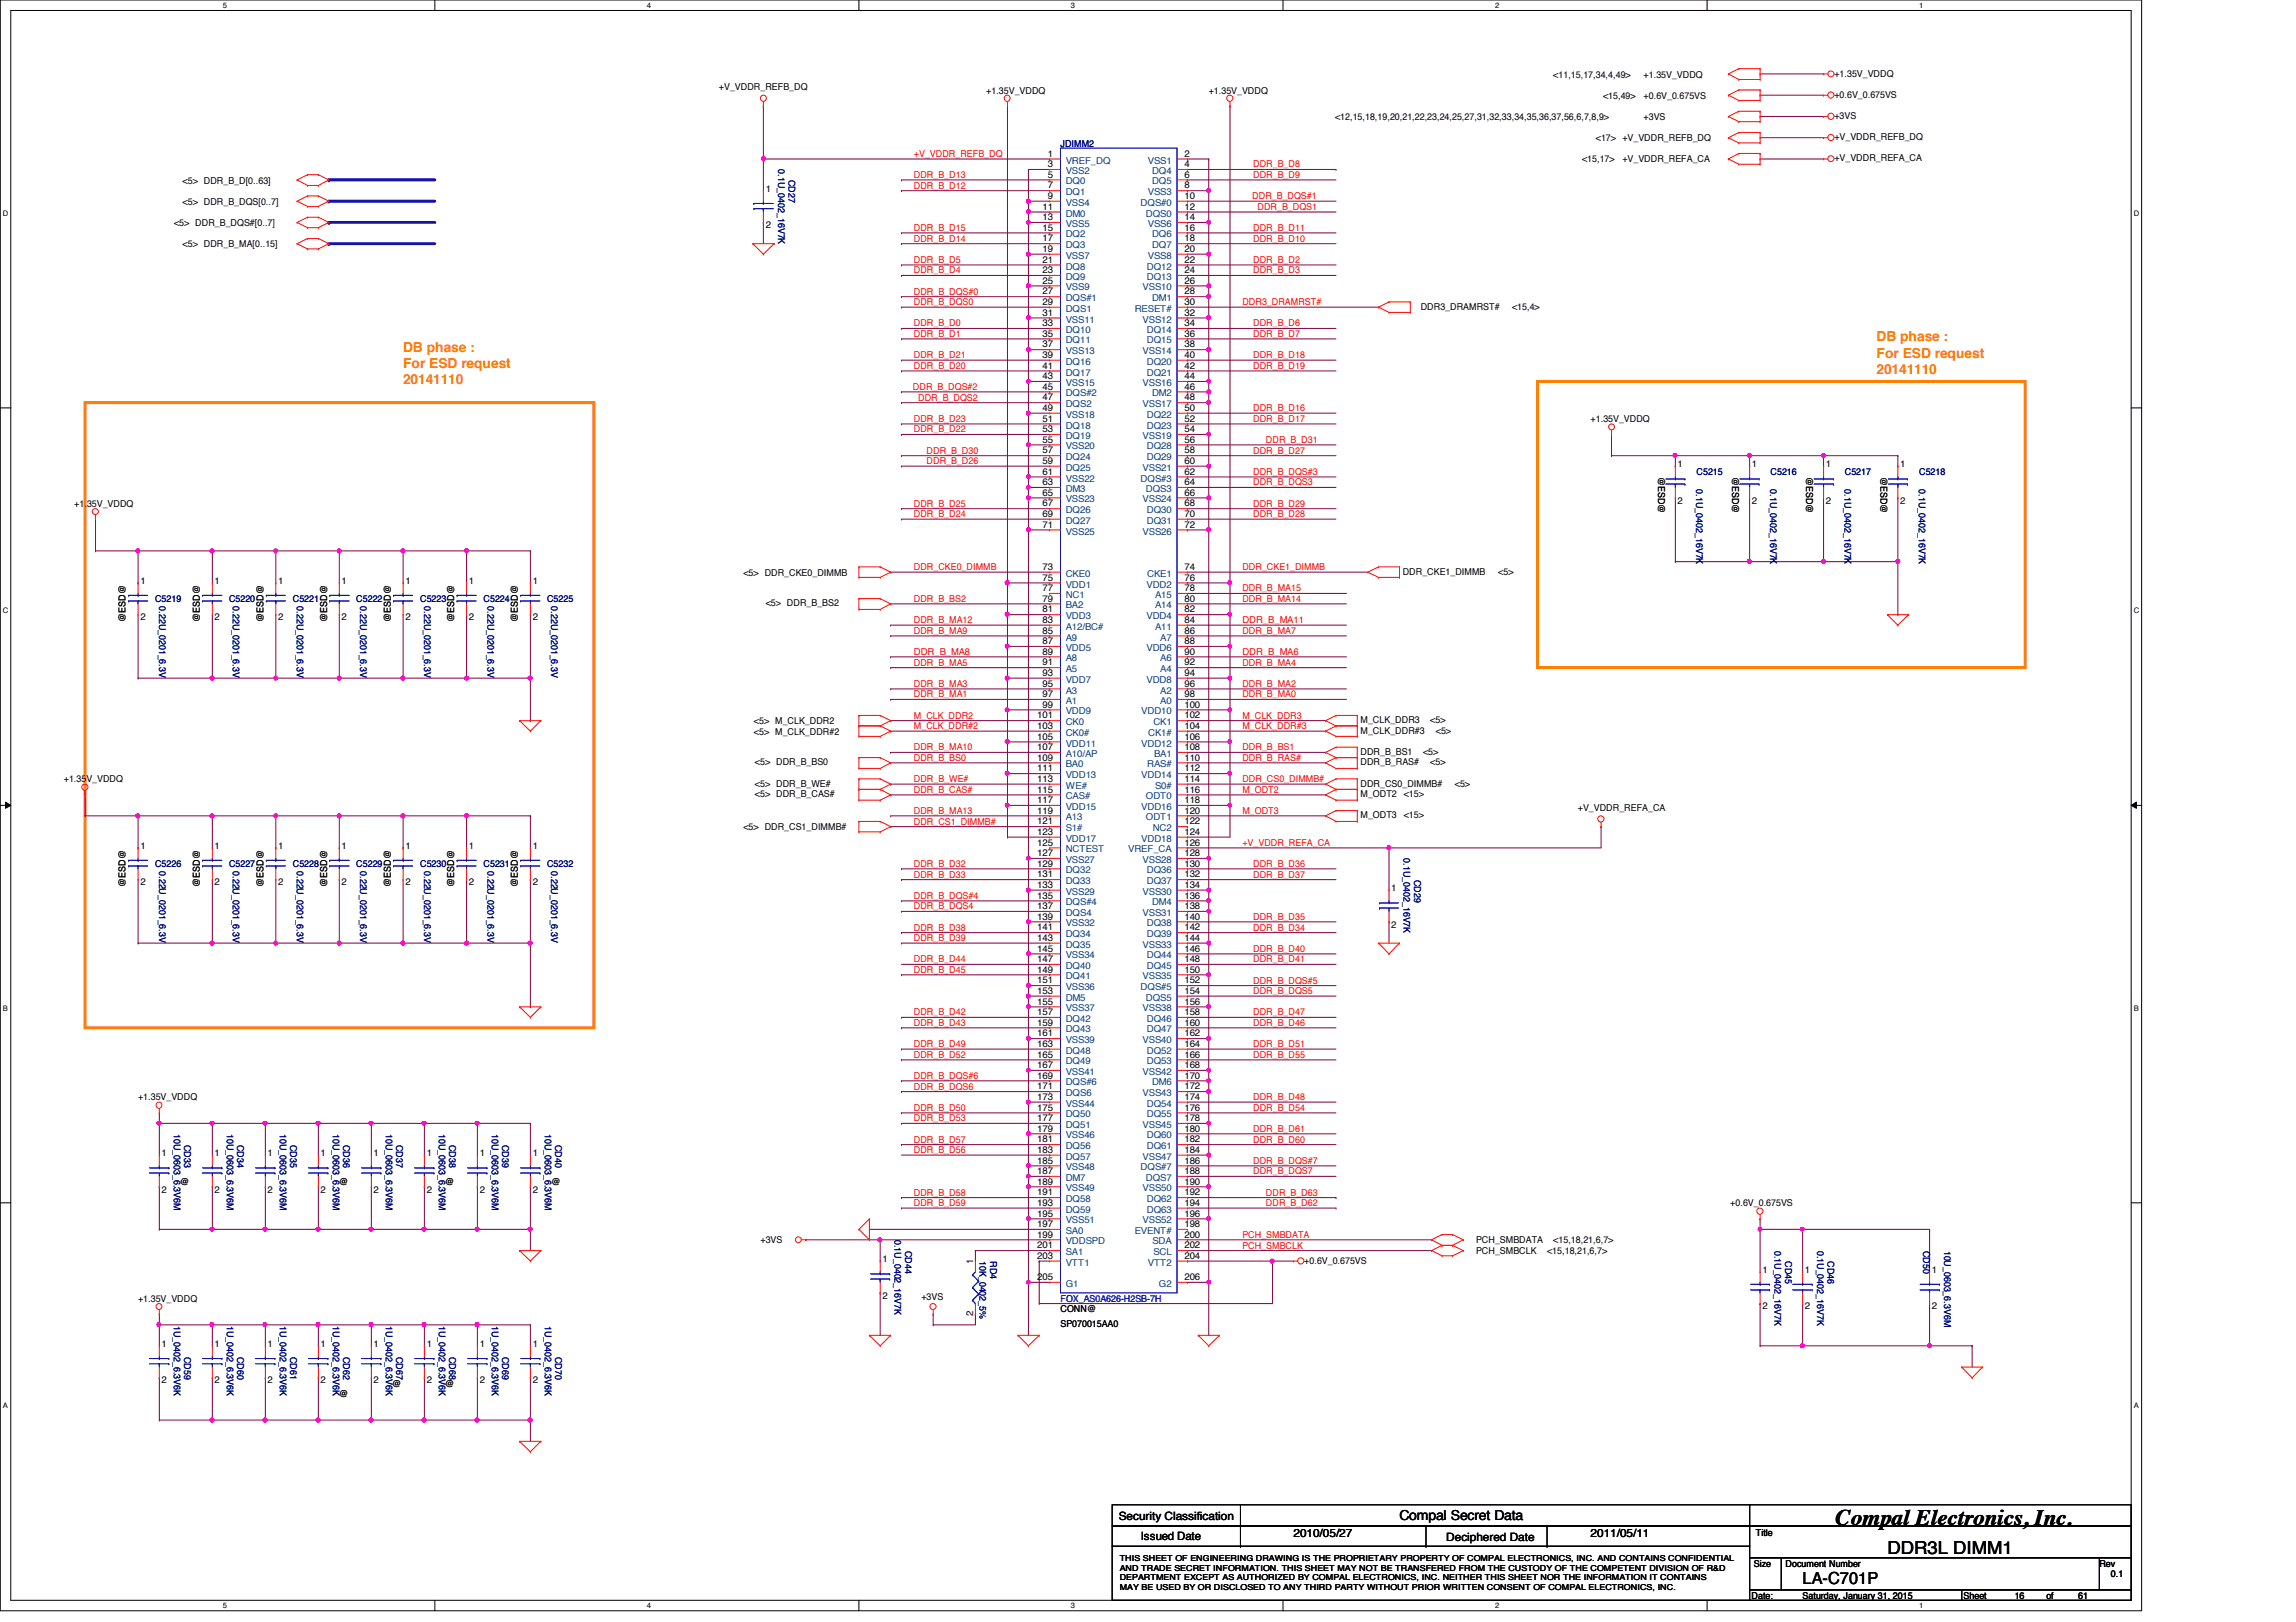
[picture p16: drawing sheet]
<svg xmlns="http://www.w3.org/2000/svg" width="297mm" height="210mm" viewBox="0 0 297 210" stroke-linecap="round" stroke-linejoin="round" font-family="sans-serif">
<defs><g id="words">
<text font-size="2.9" x="237.4" y="197.4">Compal Electronics, Inc.</text>
<text font-size="2.3" x="244.2" y="201">DDR3L DIMM1</text>
<text font-size="2.2" x="233.2" y="205">LA-C701P</text>
<g font-size="1.8" fill="#ff8000">
<text x="52.2" y="45.5">DB phase :</text>
<text x="52.2" y="47.6">For ESD request</text>
<text x="242.8" y="44.2">DB phase :</text>
<text x="242.8" y="46.3">For ESD request</text>
<text x="52.2" y="49.7">20141110</text>
<text x="242.8" y="48.4">20141110</text>
</g>
<text font-size="1.8" x="181.1" y="196.8">Compal Secret Data</text>
<g font-size="1.5">
<text x="144.7" y="196.6">Security Classification</text>
<text x="147.6" y="199.3">Issued Date</text>
<text x="167.3" y="198.8">2010/05/27</text>
<text x="187.1" y="199.4">Deciphered Date</text>
<text x="205.8" y="198.8">2011/05/11</text>
</g>
<g font-size="1.2">
<text x="93" y="11.7">+V_VDDR_REFB_DQ</text>
<text x="201" y="10">&lt;11,15,17,34,4,49&gt;</text>
<text x="212.6" y="10">+1.35V_VDDQ</text>
<text x="237.3" y="9.9">+1.35V_VDDQ</text>
<text x="127.6" y="12.1">+1.35V_VDDQ</text>
<text x="156.4" y="12.1">+1.35V_VDDQ</text>
<text x="172.7" y="15.5">&lt;12,15,18,19,20,21,22,23,24,25,27,31,32,33,34,35,36,37,56,6,7,8,9&gt;</text>
<text x="207.4" y="12.8">&lt;15,49&gt;</text>
<text x="212.6" y="15.5">+3VS</text>
<text x="212.6" y="12.8">+0.6V_0.675VS</text>
<text x="237.3" y="15.4">+3VS</text>
<text x="237.3" y="12.7">+0.6V_0.675VS</text>
<text x="23.6" y="23.7">&lt;5&gt; DDR_B_D[0..63]</text>
<text x="135.5" y="20.3">1</text>
<text x="135.5" y="21.6">3</text>
<text x="135.5" y="23">5</text>
<text x="153.2" y="20.3">2</text>
<text x="153.2" y="21.6">4</text>
<text x="153.2" y="23">6</text>
<text x="204.7" y="21">&lt;15,17&gt;</text>
<text x="206.5" y="18.3">&lt;17&gt; +V_VDDR_REFB_DQ</text>
<text x="209.9" y="21">+V_VDDR_REFA_CA</text>
<text x="237.3" y="18.1">+V_VDDR_REFB_DQ</text>
<text x="237.3" y="20.9">+V_VDDR_REFA_CA</text>
<text x="22.5" y="29.3">&lt;5&gt; DDR_B_DQS#[0..7]</text>
<text x="23.6" y="26.5">&lt;5&gt; DDR_B_DQS[0..7]</text>
<text x="99.1" y="24.8">1</text>
<text x="99.1" y="29.5">2</text>
<text x="134.9" y="27.1">11</text>
<text x="134.9" y="28.5">13</text>
<text x="134.9" y="29.8">15</text>
<text x="135.5" y="24.4">7</text>
<text x="135.5" y="25.7">9</text>
<text x="153.2" y="24.4">8</text>
<text x="153.2" y="25.7">10</text>
<text x="153.2" y="27.1">12</text>
<text x="153.2" y="28.5">14</text>
<text x="153.2" y="29.8">16</text>
<text x="23.6" y="32">&lt;5&gt; DDR_B_MA[0..15]</text>
<text x="134.9" y="31.2">17</text>
<text x="134.9" y="32.6">19</text>
<text x="134.9" y="34">21</text>
<text x="134.9" y="35.3">23</text>
<text x="153.2" y="31.2">18</text>
<text x="153.2" y="32.6">20</text>
<text x="153.2" y="34">22</text>
<text x="153.2" y="35.3">24</text>
<text x="134.9" y="36.7">25</text>
<text x="134.9" y="38.1">27</text>
<text x="134.9" y="39.5">29</text>
<text x="134.9" y="40.9">31</text>
<text x="153.2" y="36.7">26</text>
<text x="153.2" y="38.1">28</text>
<text x="153.2" y="39.5">30</text>
<text x="153.2" y="40.9">32</text>
<text x="183.8" y="40.1">DDR3_DRAMRST#</text>
<text x="195.6" y="40.1">&lt;15,4&gt;</text>
<text x="134.9" y="42.2">33</text>
<text x="134.9" y="43.6">35</text>
<text x="134.9" y="45">37</text>
<text x="134.9" y="46.3">39</text>
<text x="134.9" y="47.7">41</text>
<text x="153.2" y="42.2">34</text>
<text x="153.2" y="43.6">36</text>
<text x="153.2" y="45">38</text>
<text x="153.2" y="46.3">40</text>
<text x="153.2" y="47.7">42</text>
<text x="134.9" y="49.1">43</text>
<text x="134.9" y="50.4">45</text>
<text x="134.9" y="51.8">47</text>
<text x="134.9" y="53.2">49</text>
<text x="153.2" y="49.1">44</text>
<text x="153.2" y="50.4">46</text>
<text x="153.2" y="51.8">48</text>
<text x="153.2" y="53.2">50</text>
<text x="134.9" y="54.6">51</text>
<text x="134.9" y="55.9">53</text>
<text x="134.9" y="57.3">55</text>
<text x="134.9" y="58.7">57</text>
<text x="153.2" y="54.6">52</text>
<text x="153.2" y="55.9">54</text>
<text x="153.2" y="57.3">56</text>
<text x="153.2" y="58.7">58</text>
<text x="205.8" y="54.6">+1.35V_VDDQ</text>
<text x="9.6" y="65.6">+1.35V_VDDQ</text>
<text x="134.9" y="60">59</text>
<text x="134.9" y="61.4">61</text>
<text x="134.9" y="62.8">63</text>
<text x="134.9" y="64.1">65</text>
<text x="134.9" y="65.5">67</text>
<text x="153.2" y="60">60</text>
<text x="153.2" y="61.4">62</text>
<text x="153.2" y="62.8">64</text>
<text x="153.2" y="64.1">66</text>
<text x="153.2" y="65.5">68</text>
<text x="214.5" y="61.7" transform="rotate(90 214.5 61.7)">@ESD@</text>
<text x="217" y="60.5">1</text>
<text x="217" y="65.2">2</text>
<text x="224.1" y="61.7" transform="rotate(90 224.1 61.7)">@ESD@</text>
<text x="226.6" y="60.5">1</text>
<text x="226.6" y="65.2">2</text>
<text x="233.7" y="61.7" transform="rotate(90 233.7 61.7)">@ESD@</text>
<text x="236.2" y="60.5">1</text>
<text x="236.2" y="65.2">2</text>
<text x="243.3" y="61.7" transform="rotate(90 243.3 61.7)">@ESD@</text>
<text x="245.8" y="60.5">1</text>
<text x="245.8" y="65.2">2</text>
<text x="134.9" y="66.9">69</text>
<text x="134.9" y="68.3">71</text>
<text x="153.2" y="66.9">70</text>
<text x="153.2" y="68.3">72</text>
<text x="18.2" y="75.6">1</text>
<text x="27.8" y="75.6">1</text>
<text x="36" y="75.6">1</text>
<text x="44.2" y="75.6">1</text>
<text x="52.4" y="75.6">1</text>
<text x="60.7" y="75.6">1</text>
<text x="68.9" y="75.6">1</text>
<text x="96.2" y="74.5">&lt;5&gt; DDR_CKE0_DIMMB</text>
<text x="134.9" y="73.7">73</text>
<text x="134.9" y="75.1">75</text>
<text x="134.9" y="76.5">77</text>
<text x="134.9" y="77.9">79</text>
<text x="153.2" y="73.7">74</text>
<text x="153.2" y="75.1">76</text>
<text x="153.2" y="76.5">78</text>
<text x="153.2" y="77.9">80</text>
<text x="181.5" y="74.4">DDR_CKE1_DIMMB</text>
<text x="193.8" y="74.4">&lt;5&gt;</text>
<text x="16.3" y="80.5" transform="rotate(-90 16.3 80.5)">@ESD@</text>
<text x="18.2" y="80.3">2</text>
<text x="25.9" y="80.5" transform="rotate(-90 25.9 80.5)">@ESD@</text>
<text x="27.8" y="80.3">2</text>
<text x="34.1" y="80.5" transform="rotate(-90 34.1 80.5)">@ESD@</text>
<text x="36" y="80.3">2</text>
<text x="42.3" y="80.5" transform="rotate(-90 42.3 80.5)">@ESD@</text>
<text x="44.2" y="80.3">2</text>
<text x="50.5" y="80.5" transform="rotate(-90 50.5 80.5)">@ESD@</text>
<text x="52.4" y="80.3">2</text>
<text x="58.8" y="80.5" transform="rotate(-90 58.8 80.5)">@ESD@</text>
<text x="60.7" y="80.3">2</text>
<text x="67" y="80.5" transform="rotate(-90 67 80.5)">@ESD@</text>
<text x="68.9" y="80.3">2</text>
<text x="99.1" y="78.5">&lt;5&gt; DDR_B_BS2</text>
<text x="134.9" y="80.6">83</text>
<text x="134.9" y="82">85</text>
<text x="134.9" y="83.4">87</text>
<text x="134.9" y="79.2">81</text>
<text x="153.2" y="80.6">84</text>
<text x="153.2" y="82">86</text>
<text x="153.2" y="83.4">88</text>
<text x="153.2" y="79.2">82</text>
<text x="134.9" y="84.7">89</text>
<text x="134.9" y="86.1">91</text>
<text x="134.9" y="87.5">93</text>
<text x="134.9" y="88.9">95</text>
<text x="153.2" y="84.7">90</text>
<text x="153.2" y="86.1">92</text>
<text x="153.2" y="87.5">94</text>
<text x="153.2" y="88.9">96</text>
<text x="97.5" y="93.7">&lt;5&gt; M_CLK_DDR2</text>
<text x="97.5" y="95.1">&lt;5&gt; M_CLK_DDR#2</text>
<text x="134.2" y="93">101</text>
<text x="134.2" y="94.3">103</text>
<text x="134.2" y="95.7">105</text>
<text x="134.9" y="90.2">97</text>
<text x="134.9" y="91.6">99</text>
<text x="153.2" y="90.2">98</text>
<text x="153.2" y="91.6">100</text>
<text x="153.2" y="93">102</text>
<text x="153.2" y="94.3">104</text>
<text x="153.2" y="95.7">106</text>
<text x="176" y="95">M_CLK_DDR#3</text>
<text x="176" y="93.6">M_CLK_DDR3</text>
<text x="185" y="93.6">&lt;5&gt;</text>
<text x="185.8" y="95">&lt;5&gt;</text>
<text x="8.3" y="101.3">+1.35V_VDDQ</text>
<text x="97.7" y="99.1">&lt;5&gt; DDR_B_BS0</text>
<text x="97.7" y="101.8">&lt;5&gt; DDR_B_WE#</text>
<text x="134.2" y="97.1">107</text>
<text x="134.2" y="98.4">109</text>
<text x="134.2" y="99.8">111</text>
<text x="134.2" y="101.2">113</text>
<text x="153.2" y="97.1">108</text>
<text x="153.2" y="98.4">110</text>
<text x="153.2" y="99.8">112</text>
<text x="153.2" y="101.2">114</text>
<text x="176" y="101.8">DDR_CS0_DIMMB#</text>
<text x="176" y="99.1">DDR_B_RAS#</text>
<text x="176" y="97.7">DDR_B_BS1</text>
<text x="184.1" y="97.7">&lt;5&gt;</text>
<text x="185" y="99.1">&lt;5&gt;</text>
<text x="188.2" y="101.8">&lt;5&gt;</text>
<text x="96.2" y="107.4">&lt;5&gt; DDR_CS1_DIMMB#</text>
<text x="97.7" y="103.2">&lt;5&gt; DDR_B_CAS#</text>
<text x="134.2" y="102.6">115</text>
<text x="134.2" y="103.9">117</text>
<text x="134.2" y="105.3">119</text>
<text x="134.2" y="106.7">121</text>
<text x="153.2" y="102.6">116</text>
<text x="153.2" y="103.9">118</text>
<text x="153.2" y="105.3">120</text>
<text x="153.2" y="106.7">122</text>
<text x="176" y="103.2">M_ODT2</text>
<text x="176" y="105.9">M_ODT3</text>
<text x="181.6" y="103.2">&lt;15&gt;</text>
<text x="181.6" y="105.9">&lt;15&gt;</text>
<text x="204.1" y="104.9">+V_VDDR_REFA_CA</text>
<text x="18.2" y="109.9">1</text>
<text x="27.8" y="109.9">1</text>
<text x="36" y="109.9">1</text>
<text x="44.2" y="109.9">1</text>
<text x="52.4" y="109.9">1</text>
<text x="60.7" y="109.9">1</text>
<text x="68.9" y="109.9">1</text>
<text x="134.2" y="108">123</text>
<text x="134.2" y="109.4">125</text>
<text x="134.2" y="110.8">127</text>
<text x="134.2" y="112.1">129</text>
<text x="134.2" y="113.5">131</text>
<text x="153.2" y="108">124</text>
<text x="153.2" y="109.4">126</text>
<text x="153.2" y="110.8">128</text>
<text x="153.2" y="112.1">130</text>
<text x="153.2" y="113.5">132</text>
<text x="16.3" y="114.8" transform="rotate(-90 16.3 114.8)">@ESD@</text>
<text x="18.2" y="114.6">2</text>
<text x="25.9" y="114.8" transform="rotate(-90 25.9 114.8)">@ESD@</text>
<text x="27.8" y="114.6">2</text>
<text x="34.1" y="114.8" transform="rotate(-90 34.1 114.8)">@ESD@</text>
<text x="36" y="114.6">2</text>
<text x="42.3" y="114.8" transform="rotate(-90 42.3 114.8)">@ESD@</text>
<text x="44.2" y="114.6">2</text>
<text x="50.5" y="114.8" transform="rotate(-90 50.5 114.8)">@ESD@</text>
<text x="52.4" y="114.6">2</text>
<text x="58.8" y="114.8" transform="rotate(-90 58.8 114.8)">@ESD@</text>
<text x="60.7" y="114.6">2</text>
<text x="67" y="114.8" transform="rotate(-90 67 114.8)">@ESD@</text>
<text x="68.9" y="114.6">2</text>
<text x="134.2" y="114.9">133</text>
<text x="134.2" y="116.3">135</text>
<text x="134.2" y="117.6">137</text>
<text x="134.2" y="119">139</text>
<text x="153.2" y="114.9">134</text>
<text x="153.2" y="116.3">136</text>
<text x="153.2" y="117.6">138</text>
<text x="153.2" y="119">140</text>
<text x="180" y="115.4">1</text>
<text x="134.2" y="120.4">141</text>
<text x="134.2" y="121.8">143</text>
<text x="134.2" y="123.1">145</text>
<text x="134.2" y="124.5">147</text>
<text x="134.2" y="125.9">149</text>
<text x="153.2" y="120.4">142</text>
<text x="153.2" y="121.8">144</text>
<text x="153.2" y="123.1">146</text>
<text x="153.2" y="124.5">148</text>
<text x="153.2" y="125.9">150</text>
<text x="180" y="120.1">2</text>
<text x="134.2" y="127.3">151</text>
<text x="134.2" y="128.6">153</text>
<text x="134.2" y="130">155</text>
<text x="134.2" y="131.4">157</text>
<text x="153.2" y="127.3">152</text>
<text x="153.2" y="128.6">154</text>
<text x="153.2" y="130">156</text>
<text x="153.2" y="131.4">158</text>
<text x="134.2" y="132.7">159</text>
<text x="134.2" y="134.1">161</text>
<text x="134.2" y="135.5">163</text>
<text x="134.2" y="136.9">165</text>
<text x="153.2" y="132.7">160</text>
<text x="153.2" y="134.1">162</text>
<text x="153.2" y="135.5">164</text>
<text x="153.2" y="136.9">166</text>
<text x="17.9" y="142.4">+1.35V_VDDQ</text>
<text x="134.2" y="138.2">167</text>
<text x="134.2" y="139.6">169</text>
<text x="134.2" y="141">171</text>
<text x="134.2" y="142.3">173</text>
<text x="134.2" y="143.7">175</text>
<text x="153.2" y="138.2">168</text>
<text x="153.2" y="139.6">170</text>
<text x="153.2" y="141">172</text>
<text x="153.2" y="142.3">174</text>
<text x="153.2" y="143.7">176</text>
<text x="20.9" y="149.6">1</text>
<text x="27.8" y="149.6">1</text>
<text x="34.6" y="149.6">1</text>
<text x="41.5" y="149.6">1</text>
<text x="48.3" y="149.6">1</text>
<text x="55.2" y="149.6">1</text>
<text x="62.1" y="149.6">1</text>
<text x="68.9" y="149.6">1</text>
<text x="134.2" y="145.1">177</text>
<text x="134.2" y="146.4">179</text>
<text x="134.2" y="147.8">181</text>
<text x="134.2" y="149.2">183</text>
<text x="153.2" y="145.1">178</text>
<text x="153.2" y="146.4">180</text>
<text x="153.2" y="147.8">182</text>
<text x="153.2" y="149.2">184</text>
<text x="20.9" y="154.3">2</text>
<text x="23.3" y="153.4">@</text>
<text x="27.8" y="154.3">2</text>
<text x="34.6" y="154.3">2</text>
<text x="41.5" y="154.3">2</text>
<text x="43.9" y="153.4">@</text>
<text x="48.3" y="154.3">2</text>
<text x="55.2" y="154.3">2</text>
<text x="57.6" y="153.4">@</text>
<text x="62.1" y="154.3">2</text>
<text x="68.9" y="154.3">2</text>
<text x="71.3" y="153.4">@</text>
<text x="134.2" y="150.6">185</text>
<text x="134.2" y="151.9">187</text>
<text x="134.2" y="153.3">189</text>
<text x="134.2" y="154.7">191</text>
<text x="153.2" y="150.6">186</text>
<text x="153.2" y="151.9">188</text>
<text x="153.2" y="153.3">190</text>
<text x="153.2" y="154.7">192</text>
<text x="98.4" y="160.9">+3VS</text>
<text x="134.2" y="156">193</text>
<text x="134.2" y="157.4">195</text>
<text x="134.2" y="158.8">197</text>
<text x="134.2" y="160.1">199</text>
<text x="134.2" y="161.5">201</text>
<text x="153.2" y="156">194</text>
<text x="153.2" y="157.4">196</text>
<text x="153.2" y="158.8">198</text>
<text x="153.2" y="160.1">200</text>
<text x="153.2" y="161.5">202</text>
<text x="191" y="160.9">PCH_SMBDATA</text>
<text x="201" y="160.9">&lt;15,18,21,6,7&gt;</text>
<text x="223.9" y="156.1">+0.6V_0.675VS</text>
<text x="114.2" y="163.4">1</text>
<text x="125.9" y="163.6" transform="rotate(-90 125.9 163.6)">1</text>
<text x="134.2" y="162.9">203</text>
<text x="134.2" y="165.7">205</text>
<text x="153.2" y="162.9">204</text>
<text x="153.2" y="165.7">206</text>
<text x="168.7" y="163.5">+0.6V_0.675VS</text>
<text x="191" y="162.3">PCH_SMBCLK</text>
<text x="200.2" y="162.3">&lt;15,18,21,6,7&gt;</text>
<text x="228" y="164.7">1</text>
<text x="233.5" y="164.7">1</text>
<text x="249.9" y="164.7">1</text>
<text x="17.9" y="168.4">+1.35V_VDDQ</text>
<text x="114.2" y="168.1">2</text>
<text x="119.2" y="168.2">+3VS</text>
<text x="125.9" y="170.3" transform="rotate(-90 125.9 170.3)">2</text>
<text x="137.2" y="171.7">SP070015AA0</text>
<text x="137.2" y="169.8">CONN@</text>
<text x="228" y="169.4">2</text>
<text x="233.5" y="169.4">2</text>
<text x="249.9" y="169.4">2</text>
<text x="20.9" y="174.3">1</text>
<text x="20.9" y="179">2</text>
<text x="27.8" y="174.3">1</text>
<text x="27.8" y="179">2</text>
<text x="34.6" y="174.3">1</text>
<text x="34.6" y="179">2</text>
<text x="41.5" y="174.3">1</text>
<text x="41.5" y="179">2</text>
<text x="48.3" y="174.3">1</text>
<text x="48.3" y="179">2</text>
<text x="50.8" y="179.5">@</text>
<text x="55.2" y="174.3">1</text>
<text x="55.2" y="179">2</text>
<text x="57.6" y="179.5">@</text>
<text x="62.1" y="174.3">1</text>
<text x="62.1" y="179">2</text>
<text x="68.9" y="174.3">1</text>
<text x="68.9" y="179">2</text>
<text x="43.9" y="180.8">@</text>
<text x="226.9" y="202.7">Size</text>
<text x="227.2" y="198.8">Title</text>
<text x="231" y="202.7">Document Number</text>
<text x="271.6" y="202.7">Rev</text>
<text x="226.6" y="206.9">Date:</text>
<text x="233.2" y="206.9">Saturday, January 31, 2015</text>
<text x="254" y="206.9">Sheet</text>
<text x="260.6" y="206.9">16</text>
<text x="264.7" y="206.9">of</text>
<text x="268.9" y="206.9">61</text>
<text x="273.1" y="204.1">0.1</text>
</g>
<g font-size="1.2" fill="#000080">
<text x="100.7" y="21.9" transform="rotate(90 100.7 21.9)">0.1U_0402_16V7K</text>
<text x="102" y="23.3" transform="rotate(90 102 23.3)">CD27</text>
<text x="137.2" y="19">JDIMM2</text>
<text x="219.5" y="63.3" transform="rotate(90 219.5 63.3)">0.1U_0402_16V7K</text>
<text x="219.5" y="61.5">C5215</text>
<text x="229" y="63.3" transform="rotate(90 229 63.3)">0.1U_0402_16V7K</text>
<text x="229.1" y="61.5">C5216</text>
<text x="238.6" y="63.3" transform="rotate(90 238.6 63.3)">0.1U_0402_16V7K</text>
<text x="238.7" y="61.5">C5217</text>
<text x="248.2" y="63.3" transform="rotate(90 248.2 63.3)">0.1U_0402_16V7K</text>
<text x="248.3" y="61.5">C5218</text>
<text x="20.1" y="77.9">C5219</text>
<text x="29.6" y="77.9">C5220</text>
<text x="37.9" y="77.9">C5221</text>
<text x="46.1" y="77.9">C5222</text>
<text x="54.4" y="77.9">C5223</text>
<text x="62.6" y="77.9">C5224</text>
<text x="70.8" y="77.9">C5225</text>
<text x="20.6" y="78.4" transform="rotate(90 20.6 78.4)">0.22U_0201_6.3V</text>
<text x="30.1" y="78.4" transform="rotate(90 30.1 78.4)">0.22U_0201_6.3V</text>
<text x="38.4" y="78.4" transform="rotate(90 38.4 78.4)">0.22U_0201_6.3V</text>
<text x="46.6" y="78.4" transform="rotate(90 46.6 78.4)">0.22U_0201_6.3V</text>
<text x="54.9" y="78.4" transform="rotate(90 54.9 78.4)">0.22U_0201_6.3V</text>
<text x="63.1" y="78.4" transform="rotate(90 63.1 78.4)">0.22U_0201_6.3V</text>
<text x="71.3" y="78.4" transform="rotate(90 71.3 78.4)">0.22U_0201_6.3V</text>
<text x="20.1" y="112.2">C5226</text>
<text x="20.6" y="112.7" transform="rotate(90 20.6 112.7)">0.22U_0201_6.3V</text>
<text x="29.6" y="112.2">C5227</text>
<text x="30.1" y="112.7" transform="rotate(90 30.1 112.7)">0.22U_0201_6.3V</text>
<text x="37.9" y="112.2">C5228</text>
<text x="38.4" y="112.7" transform="rotate(90 38.4 112.7)">0.22U_0201_6.3V</text>
<text x="46.1" y="112.2">C5229</text>
<text x="46.6" y="112.7" transform="rotate(90 46.6 112.7)">0.22U_0201_6.3V</text>
<text x="54.4" y="112.2">C5230</text>
<text x="54.9" y="112.7" transform="rotate(90 54.9 112.7)">0.22U_0201_6.3V</text>
<text x="62.6" y="112.2">C5231</text>
<text x="63.1" y="112.7" transform="rotate(90 63.1 112.7)">0.22U_0201_6.3V</text>
<text x="70.8" y="112.2">C5232</text>
<text x="71.3" y="112.7" transform="rotate(90 71.3 112.7)">0.22U_0201_6.3V</text>
<text x="181.6" y="111.1" transform="rotate(90 181.6 111.1)">0.1U_0402_16V7K</text>
<text x="183" y="113.8" transform="rotate(90 183 113.8)">CD29</text>
<text x="22.5" y="146.7" transform="rotate(90 22.5 146.7)">10U_0603_6.3V6M</text>
<text x="23.8" y="148.1" transform="rotate(90 23.8 148.1)">CD33</text>
<text x="29.3" y="146.7" transform="rotate(90 29.3 146.7)">10U_0603_6.3V6M</text>
<text x="30.7" y="148.1" transform="rotate(90 30.7 148.1)">CD34</text>
<text x="36.2" y="146.7" transform="rotate(90 36.2 146.7)">10U_0603_6.3V6M</text>
<text x="37.5" y="148.1" transform="rotate(90 37.5 148.1)">CD35</text>
<text x="43" y="146.7" transform="rotate(90 43 146.7)">10U_0603_6.3V6M</text>
<text x="44.4" y="148.1" transform="rotate(90 44.4 148.1)">CD36</text>
<text x="49.9" y="146.7" transform="rotate(90 49.9 146.7)">10U_0603_6.3V6M</text>
<text x="51.3" y="148.1" transform="rotate(90 51.3 148.1)">CD37</text>
<text x="56.8" y="146.7" transform="rotate(90 56.8 146.7)">10U_0603_6.3V6M</text>
<text x="58.1" y="148.1" transform="rotate(90 58.1 148.1)">CD38</text>
<text x="63.6" y="146.7" transform="rotate(90 63.6 146.7)">10U_0603_6.3V6M</text>
<text x="65" y="148.1" transform="rotate(90 65 148.1)">CD39</text>
<text x="70.5" y="146.7" transform="rotate(90 70.5 146.7)">10U_0603_6.3V6M</text>
<text x="71.8" y="148.1" transform="rotate(90 71.8 148.1)">CD40</text>
<text x="115.7" y="160.4" transform="rotate(90 115.7 160.4)">0.1U_0402_16V7K</text>
<text x="117.1" y="161.8" transform="rotate(90 117.1 161.8)">CD44</text>
<text x="229.6" y="161.8" transform="rotate(90 229.6 161.8)">0.1U_0402_16V7K</text>
<text x="235.1" y="161.8" transform="rotate(90 235.1 161.8)">0.1U_0402_16V7K</text>
<text x="248.8" y="161.8" transform="rotate(90 248.8 161.8)">CD50</text>
<text x="251.5" y="161.8" transform="rotate(90 251.5 161.8)">10U_0603_6.3V6M</text>
<text x="126.7" y="163.2" transform="rotate(90 126.7 163.2)">10K_0402_5%</text>
<text x="128.1" y="163.2" transform="rotate(90 128.1 163.2)">RD4</text>
<text x="231" y="163.2" transform="rotate(90 231 163.2)">CD45</text>
<text x="236.4" y="163.2" transform="rotate(90 236.4 163.2)">CD46</text>
<text x="22.5" y="171.6" transform="rotate(90 22.5 171.6)">1U_0402_6.3V6K</text>
<text x="29.3" y="171.6" transform="rotate(90 29.3 171.6)">1U_0402_6.3V6K</text>
<text x="36.2" y="171.6" transform="rotate(90 36.2 171.6)">1U_0402_6.3V6K</text>
<text x="43" y="171.6" transform="rotate(90 43 171.6)">1U_0402_6.3V6K</text>
<text x="49.9" y="171.6" transform="rotate(90 49.9 171.6)">1U_0402_6.3V6K</text>
<text x="56.8" y="171.6" transform="rotate(90 56.8 171.6)">1U_0402_6.3V6K</text>
<text x="63.6" y="171.6" transform="rotate(90 63.6 171.6)">1U_0402_6.3V6K</text>
<text x="70.5" y="171.6" transform="rotate(90 70.5 171.6)">1U_0402_6.3V6K</text>
<text x="23.8" y="175.6" transform="rotate(90 23.8 175.6)">CD59</text>
<text x="30.7" y="175.6" transform="rotate(90 30.7 175.6)">CD60</text>
<text x="37.5" y="175.6" transform="rotate(90 37.5 175.6)">CD61</text>
<text x="44.4" y="175.6" transform="rotate(90 44.4 175.6)">CD62</text>
<text x="51.3" y="175.6" transform="rotate(90 51.3 175.6)">CD67</text>
<text x="58.1" y="175.6" transform="rotate(90 58.1 175.6)">CD68</text>
<text x="65" y="175.6" transform="rotate(90 65 175.6)">CD69</text>
<text x="71.8" y="175.6" transform="rotate(90 71.8 175.6)">CD70</text>
</g>
<g font-size="1.2" fill="#f00">
<text x="118.2" y="20.3">+V_VDDR_REFB_DQ</text>
<text x="118.2" y="23">DDR_B_D13</text>
<text x="162.1" y="23">DDR_B_D9</text>
<text x="162.1" y="21.7">DDR_B_D8</text>
<text x="118.2" y="24.4">DDR_B_D12</text>
<text x="118.2" y="29.9">DDR_B_D15</text>
<text x="162" y="25.8">DDR_B_DQS#1</text>
<text x="162.1" y="29.9">DDR_B_D11</text>
<text x="162.7" y="27.2">DDR_B_DQS1</text>
<text x="118.2" y="31.3">DDR_B_D14</text>
<text x="118.2" y="35.4">DDR_B_D4</text>
<text x="118.2" y="34">DDR_B_D5</text>
<text x="162.1" y="31.3">DDR_B_D10</text>
<text x="162.1" y="34">DDR_B_D2</text>
<text x="162.1" y="35.4">DDR_B_D3</text>
<text x="118.2" y="38.1">DDR_B_DQS#0</text>
<text x="118.2" y="39.5">DDR_B_DQS0</text>
<text x="160.7" y="39.5">DDR3_DRAMRST#</text>
<text x="118.2" y="42.2">DDR_B_D0</text>
<text x="118.2" y="43.6">DDR_B_D1</text>
<text x="118.2" y="46.4">DDR_B_D21</text>
<text x="118.2" y="47.8">DDR_B_D20</text>
<text x="162.1" y="42.2">DDR_B_D6</text>
<text x="162.1" y="43.6">DDR_B_D7</text>
<text x="162.1" y="47.8">DDR_B_D19</text>
<text x="162.1" y="46.4">DDR_B_D18</text>
<text x="118.1" y="50.5">DDR_B_DQS#2</text>
<text x="118.8" y="51.9">DDR_B_DQS2</text>
<text x="162.1" y="53.2">DDR_B_D16</text>
<text x="118.2" y="56">DDR_B_D22</text>
<text x="118.2" y="54.6">DDR_B_D23</text>
<text x="119.9" y="58.7">DDR_B_D30</text>
<text x="162.1" y="54.6">DDR_B_D17</text>
<text x="162.1" y="58.7">DDR_B_D27</text>
<text x="163.8" y="57.3">DDR_B_D31</text>
<text x="118.2" y="65.6">DDR_B_D25</text>
<text x="119.9" y="60.1">DDR_B_D26</text>
<text x="162.1" y="62.8">DDR_B_DQS3</text>
<text x="162.1" y="61.5">DDR_B_DQS#3</text>
<text x="162.1" y="65.6">DDR_B_D29</text>
<text x="118.2" y="66.9">DDR_B_D24</text>
<text x="162.1" y="66.9">DDR_B_D28</text>
<text x="118.2" y="73.8">DDR_CKE0_DIMMB</text>
<text x="118.2" y="77.9">DDR_B_BS2</text>
<text x="160.7" y="77.9">DDR_B_MA14</text>
<text x="160.7" y="76.5">DDR_B_MA15</text>
<text x="160.7" y="73.8">DDR_CKE1_DIMMB</text>
<text x="118.2" y="82">DDR_B_MA9</text>
<text x="118.2" y="80.6">DDR_B_MA12</text>
<text x="160.7" y="82">DDR_B_MA7</text>
<text x="160.7" y="80.6">DDR_B_MA11</text>
<text x="118.2" y="84.8">DDR_B_MA8</text>
<text x="118.2" y="88.9">DDR_B_MA3</text>
<text x="118.2" y="86.1">DDR_B_MA5</text>
<text x="160.7" y="86.1">DDR_B_MA4</text>
<text x="160.7" y="88.9">DDR_B_MA2</text>
<text x="160.7" y="84.8">DDR_B_MA6</text>
<text x="118.2" y="90.3">DDR_B_MA1</text>
<text x="118.2" y="93">M_CLK_DDR2</text>
<text x="118.2" y="94.4">M_CLK_DDR#2</text>
<text x="160.7" y="90.3">DDR_B_MA0</text>
<text x="160.7" y="94.4">M_CLK_DDR#3</text>
<text x="160.7" y="93">M_CLK_DDR3</text>
<text x="118.2" y="97.1">DDR_B_MA10</text>
<text x="118.2" y="98.5">DDR_B_BS0</text>
<text x="118.2" y="101.2">DDR_B_WE#</text>
<text x="160.7" y="97.1">DDR_B_BS1</text>
<text x="160.7" y="101.2">DDR_CS0_DIMMB#</text>
<text x="160.7" y="98.5">DDR_B_RAS#</text>
<text x="118.2" y="106.7">DDR_CS1_DIMMB#</text>
<text x="118.2" y="102.6">DDR_B_CAS#</text>
<text x="118.2" y="105.3">DDR_B_MA13</text>
<text x="160.7" y="102.6">M_ODT2</text>
<text x="160.7" y="105.3">M_ODT3</text>
<text x="118.2" y="112.2">DDR_B_D32</text>
<text x="118.2" y="113.6">DDR_B_D33</text>
<text x="160.7" y="109.5">+V_VDDR_REFA_CA</text>
<text x="162.1" y="113.6">DDR_B_D37</text>
<text x="162.1" y="112.2">DDR_B_D36</text>
<text x="118.2" y="117.7">DDR_B_DQS4</text>
<text x="118.2" y="116.3">DDR_B_DQS#4</text>
<text x="162.1" y="119">DDR_B_D35</text>
<text x="118.2" y="125.9">DDR_B_D45</text>
<text x="118.2" y="121.8">DDR_B_D39</text>
<text x="118.2" y="120.4">DDR_B_D38</text>
<text x="118.2" y="124.5">DDR_B_D44</text>
<text x="162.1" y="124.5">DDR_B_D41</text>
<text x="162.1" y="120.4">DDR_B_D34</text>
<text x="162.1" y="123.2">DDR_B_D40</text>
<text x="118.2" y="131.4">DDR_B_D42</text>
<text x="162.1" y="127.3">DDR_B_DQS#5</text>
<text x="162.1" y="128.7">DDR_B_DQS5</text>
<text x="162.1" y="131.4">DDR_B_D47</text>
<text x="118.2" y="132.8">DDR_B_D43</text>
<text x="118.2" y="135.5">DDR_B_D49</text>
<text x="118.2" y="136.9">DDR_B_D52</text>
<text x="162.1" y="132.8">DDR_B_D46</text>
<text x="162.1" y="135.5">DDR_B_D51</text>
<text x="162.1" y="136.9">DDR_B_D55</text>
<text x="118.2" y="139.6">DDR_B_DQS#6</text>
<text x="118.2" y="143.8">DDR_B_D50</text>
<text x="118.2" y="141">DDR_B_DQS6</text>
<text x="162.1" y="143.8">DDR_B_D54</text>
<text x="162.1" y="142.4">DDR_B_D48</text>
<text x="118.2" y="145.1">DDR_B_D53</text>
<text x="118.2" y="149.2">DDR_B_D56</text>
<text x="118.2" y="147.9">DDR_B_D57</text>
<text x="162.1" y="147.9">DDR_B_D60</text>
<text x="162.1" y="146.5">DDR_B_D61</text>
<text x="118.2" y="154.7">DDR_B_D58</text>
<text x="162.1" y="150.6">DDR_B_DQS#7</text>
<text x="162.1" y="152">DDR_B_DQS7</text>
<text x="163.8" y="154.7">DDR_B_D63</text>
<text x="118.2" y="156.1">DDR_B_D59</text>
<text x="160.7" y="161.6">PCH_SMBCLK</text>
<text x="160.7" y="160.2">PCH_SMBDATA</text>
<text x="163.8" y="156.1">DDR_B_D62</text>
</g>
<g font-size="1.2" fill="#004080">
<text x="137.9" y="21.2">VREF_DQ</text>
<text x="137.9" y="22.5">VSS2</text>
<text x="137.9" y="23.9">DQ0</text>
<text x="148.5" y="21.2">VSS1</text>
<text x="149.1" y="22.5">DQ4</text>
<text x="149.1" y="23.9">DQ5</text>
<text x="137.9" y="25.3">DQ1</text>
<text x="137.9" y="26.6">VSS4</text>
<text x="137.9" y="28">DM0</text>
<text x="137.9" y="29.4">VSS5</text>
<text x="147.6" y="26.6">DQS#0</text>
<text x="148.2" y="28">DQS0</text>
<text x="148.5" y="25.3">VSS3</text>
<text x="148.5" y="29.4">VSS6</text>
<text x="137.9" y="30.7">DQ2</text>
<text x="137.9" y="32.1">DQ3</text>
<text x="137.9" y="33.5">VSS7</text>
<text x="137.9" y="34.9">DQ8</text>
<text x="148.4" y="34.9">DQ12</text>
<text x="148.5" y="33.5">VSS8</text>
<text x="149.1" y="30.7">DQ6</text>
<text x="149.1" y="32.1">DQ7</text>
<text x="137.9" y="36.2">DQ9</text>
<text x="137.9" y="37.6">VSS9</text>
<text x="137.9" y="39">DQS#1</text>
<text x="137.9" y="40.3">DQS1</text>
<text x="137.9" y="41.7">VSS11</text>
<text x="146.8" y="40.3">RESET#</text>
<text x="147.8" y="37.6">VSS10</text>
<text x="147.8" y="41.7">VSS12</text>
<text x="148.4" y="36.2">DQ13</text>
<text x="149.1" y="39">DM1</text>
<text x="137.9" y="43.1">DQ10</text>
<text x="137.9" y="44.4">DQ11</text>
<text x="137.9" y="45.8">VSS13</text>
<text x="137.9" y="47.2">DQ16</text>
<text x="147.8" y="45.8">VSS14</text>
<text x="148.4" y="43.1">DQ14</text>
<text x="148.4" y="44.4">DQ15</text>
<text x="148.4" y="47.2">DQ20</text>
<text x="137.9" y="48.6">DQ17</text>
<text x="137.9" y="50">VSS15</text>
<text x="137.9" y="51.3">DQS#2</text>
<text x="137.9" y="52.7">DQS2</text>
<text x="147.8" y="50">VSS16</text>
<text x="147.8" y="52.7">VSS17</text>
<text x="148.4" y="48.6">DQ21</text>
<text x="149.1" y="51.3">DM2</text>
<text x="137.9" y="54.1">VSS18</text>
<text x="137.9" y="55.5">DQ18</text>
<text x="137.9" y="56.8">DQ19</text>
<text x="137.9" y="58.2">VSS20</text>
<text x="137.9" y="59.6">DQ24</text>
<text x="147.8" y="56.8">VSS19</text>
<text x="148.4" y="54.1">DQ22</text>
<text x="148.4" y="55.5">DQ23</text>
<text x="148.4" y="58.2">DQ28</text>
<text x="148.4" y="59.6">DQ29</text>
<text x="137.9" y="60.9">DQ25</text>
<text x="137.9" y="62.3">VSS22</text>
<text x="137.9" y="63.7">DM3</text>
<text x="137.9" y="65">VSS23</text>
<text x="147.6" y="62.3">DQS#3</text>
<text x="147.8" y="60.9">VSS21</text>
<text x="147.8" y="65">VSS24</text>
<text x="148.2" y="63.7">DQS3</text>
<text x="137.9" y="66.4">DQ26</text>
<text x="137.9" y="67.8">DQ27</text>
<text x="137.9" y="69.2">VSS25</text>
<text x="147.8" y="69.2">VSS26</text>
<text x="148.4" y="66.4">DQ30</text>
<text x="148.4" y="67.8">DQ31</text>
<text x="137.9" y="74.6">CKE0</text>
<text x="137.9" y="76">VDD1</text>
<text x="137.9" y="77.4">NC1</text>
<text x="148.3" y="76">VDD2</text>
<text x="148.4" y="74.6">CKE1</text>
<text x="149.4" y="77.4">A15</text>
<text x="137.9" y="81.5">A12/BC#</text>
<text x="137.9" y="82.9">A9</text>
<text x="137.9" y="78.7">BA2</text>
<text x="137.9" y="80.1">VDD3</text>
<text x="148.3" y="80.1">VDD4</text>
<text x="149.4" y="81.5">A11</text>
<text x="149.4" y="78.7">A14</text>
<text x="150.1" y="82.9">A7</text>
<text x="137.9" y="84.2">VDD5</text>
<text x="137.9" y="85.6">A8</text>
<text x="137.9" y="87">A5</text>
<text x="137.9" y="88.3">VDD7</text>
<text x="137.9" y="89.7">A3</text>
<text x="148.3" y="84.2">VDD6</text>
<text x="148.3" y="88.3">VDD8</text>
<text x="150.1" y="85.6">A6</text>
<text x="150.1" y="87">A4</text>
<text x="150.1" y="89.7">A2</text>
<text x="137.9" y="91.1">A1</text>
<text x="137.9" y="92.5">VDD9</text>
<text x="137.9" y="93.9">CK0</text>
<text x="137.9" y="95.2">CK0#</text>
<text x="147.7" y="92.5">VDD10</text>
<text x="148.5" y="95.2">CK1#</text>
<text x="149.2" y="93.9">CK1</text>
<text x="150.1" y="91.1">A0</text>
<text x="137.9" y="96.6">VDD11</text>
<text x="137.9" y="98">A10/AP</text>
<text x="137.9" y="99.3">BA0</text>
<text x="137.9" y="100.7">VDD13</text>
<text x="147.7" y="96.6">VDD12</text>
<text x="147.7" y="100.7">VDD14</text>
<text x="148.4" y="99.3">RAS#</text>
<text x="149.3" y="98">BA1</text>
<text x="137.9" y="102.1">WE#</text>
<text x="137.9" y="103.5">CAS#</text>
<text x="137.9" y="104.8">VDD15</text>
<text x="137.9" y="106.2">A13</text>
<text x="137.9" y="107.6">S1#</text>
<text x="147.7" y="104.8">VDD16</text>
<text x="148.2" y="103.5">ODT0</text>
<text x="148.2" y="106.2">ODT1</text>
<text x="149.1" y="107.6">NC2</text>
<text x="149.4" y="102.1">S0#</text>
<text x="137.9" y="108.9">VDD17</text>
<text x="137.9" y="110.3">NCTEST</text>
<text x="137.9" y="111.7">VSS27</text>
<text x="137.9" y="113">DQ32</text>
<text x="146" y="110.3">VREF_CA</text>
<text x="147.7" y="108.9">VDD18</text>
<text x="147.8" y="111.7">VSS28</text>
<text x="148.4" y="113">DQ36</text>
<text x="137.9" y="114.4">DQ33</text>
<text x="137.9" y="115.8">VSS29</text>
<text x="137.9" y="117.2">DQS#4</text>
<text x="137.9" y="118.5">DQS4</text>
<text x="137.9" y="119.9">VSS32</text>
<text x="147.8" y="115.8">VSS30</text>
<text x="147.8" y="118.5">VSS31</text>
<text x="148.4" y="114.4">DQ37</text>
<text x="148.4" y="119.9">DQ38</text>
<text x="149.1" y="117.2">DM4</text>
<text x="137.9" y="121.3">DQ34</text>
<text x="137.9" y="122.6">DQ35</text>
<text x="137.9" y="124">VSS34</text>
<text x="137.9" y="125.4">DQ40</text>
<text x="147.8" y="122.6">VSS33</text>
<text x="148.4" y="121.3">DQ39</text>
<text x="148.4" y="124">DQ44</text>
<text x="148.4" y="125.4">DQ45</text>
<text x="137.9" y="126.7">DQ41</text>
<text x="137.9" y="128.1">VSS36</text>
<text x="137.9" y="129.5">DM5</text>
<text x="137.9" y="130.9">VSS37</text>
<text x="147.6" y="128.1">DQS#5</text>
<text x="147.8" y="126.7">VSS35</text>
<text x="147.8" y="130.9">VSS38</text>
<text x="148.2" y="129.5">DQS5</text>
<text x="137.9" y="132.2">DQ42</text>
<text x="137.9" y="133.6">DQ43</text>
<text x="137.9" y="135">VSS39</text>
<text x="137.9" y="136.4">DQ48</text>
<text x="137.9" y="137.8">DQ49</text>
<text x="147.8" y="135">VSS40</text>
<text x="148.4" y="132.2">DQ46</text>
<text x="148.4" y="133.6">DQ47</text>
<text x="148.4" y="136.4">DQ52</text>
<text x="148.4" y="137.8">DQ53</text>
<text x="137.9" y="139.1">VSS41</text>
<text x="137.9" y="140.5">DQS#6</text>
<text x="137.9" y="141.9">DQS6</text>
<text x="137.9" y="143.2">VSS44</text>
<text x="147.8" y="139.1">VSS42</text>
<text x="147.8" y="141.9">VSS43</text>
<text x="148.4" y="143.2">DQ54</text>
<text x="149.1" y="140.5">DM6</text>
<text x="137.9" y="144.6">DQ50</text>
<text x="137.9" y="146">DQ51</text>
<text x="137.9" y="147.3">VSS46</text>
<text x="137.9" y="148.7">DQ56</text>
<text x="147.8" y="146">VSS45</text>
<text x="148.4" y="144.6">DQ55</text>
<text x="148.4" y="147.3">DQ60</text>
<text x="148.4" y="148.7">DQ61</text>
<text x="137.9" y="150.1">DQ57</text>
<text x="137.9" y="151.5">VSS48</text>
<text x="137.9" y="152.8">DM7</text>
<text x="137.9" y="154.2">VSS49</text>
<text x="137.9" y="155.6">DQ58</text>
<text x="147.6" y="151.5">DQS#7</text>
<text x="147.8" y="150.1">VSS47</text>
<text x="147.8" y="154.2">VSS50</text>
<text x="148.2" y="152.8">DQS7</text>
<text x="148.4" y="155.6">DQ62</text>
<text x="137.9" y="156.9">DQ59</text>
<text x="137.9" y="158.3">VSS51</text>
<text x="137.9" y="159.7">SA0</text>
<text x="137.9" y="161">VDDSPD</text>
<text x="146.8" y="159.7">EVENT#</text>
<text x="147.8" y="158.3">VSS52</text>
<text x="148.4" y="156.9">DQ63</text>
<text x="149.1" y="161">SDA</text>
<text x="137.9" y="162.4">SA1</text>
<text x="137.9" y="163.8">VTT1</text>
<text x="137.9" y="166.5">G1</text>
<text x="148.5" y="163.8">VTT2</text>
<text x="149.2" y="162.4">SCL</text>
<text x="149.9" y="166.5">G2</text>
</g>
<text font-size="1.2" fill="#00f" x="137.2" y="168.4">FOX_AS0A626-H2SB-7H</text>
<g font-size="1.1">
<text x="144.9" y="202">THIS SHEET OF ENGINEERING DRAWING IS THE PROPRIETARY PROPERTY OF COMPAL ELECTRONICS, INC. AND CONTAINS CONFIDENTIAL</text>
<text x="144.9" y="203.2">AND TRADE SECRET INFORMATION. THIS SHEET MAY NOT BE TRANSFERED FROM THE CUSTODY OF THE COMPETENT DIVISION OF R&amp;D</text>
<text x="144.9" y="204.5">DEPARTMENT EXCEPT AS AUTHORIZED BY COMPAL ELECTRONICS, INC. NEITHER THIS SHEET NOR THE INFORMATION IT CONTAINS</text>
<text x="144.9" y="205.7">MAY BE USED BY OR DISCLOSED TO ANY THIRD PARTY WITHOUT PRIOR WRITTEN CONSENT OF COMPAL ELECTRONICS, INC.</text>
</g>
<g font-size="1">
<text x="28.8" y="1">5</text>
<text x="83.7" y="1">4</text>
<text x="138.6" y="1">3</text>
<text x="193.4" y="1">2</text>
<text x="248.3" y="1">1</text>
<text x=".4" y="27.9">D</text>
<text x="276.1" y="27.9">D</text>
<text x=".4" y="79.4">C</text>
<text x="276.1" y="79.4">C</text>
<text x=".4" y="130.8">B</text>
<text x="276.1" y="130.8">B</text>
<text x=".4" y="182.2">A</text>
<text x="276.1" y="182.2">A</text>
<text x="28.8" y="208.1">5</text>
<text x="83.7" y="208.1">4</text>
<text x="138.6" y="208.1">3</text>
<text x="193.4" y="208.1">2</text>
<text x="248.3" y="208.1">1</text>
</g>
</g></defs>
<path d="M0 0h277.1v208.4h-277.1zM1.4 1.4h274.3v205.7h-274.3z" fill="none" stroke="#000" stroke-width=".13"/>
<g fill="#fff">
<path d="M28.8 .1h.6v1.1h-.6z"/>
<path d="M28.8 207.2h.6v1.1h-.6z"/>
</g>
<path d="M56.3 0v1.4M56.3 207.1v1.3" fill="none" stroke="#000" stroke-width=".13"/>
<g fill="#fff">
<path d="M83.7 .1h.5v1.1h-.5z"/>
<path d="M83.7 207.2h.5v1.1h-.5z"/>
</g>
<path d="M111.1 0v1.4M111.1 207.1v1.3" fill="none" stroke="#000" stroke-width=".13"/>
<g fill="#fff">
<path d="M138.6 .1h.5v1.1h-.5z"/>
<path d="M138.6 207.2h.5v1.1h-.5z"/>
</g>
<path d="M166 0v1.4M166 207.1v1.3" fill="none" stroke="#000" stroke-width=".13"/>
<g fill="#fff">
<path d="M193.4 .1h.6v1.1h-.6z"/>
<path d="M193.4 207.2h.6v1.1h-.6z"/>
</g>
<path d="M220.8 0v1.4M220.8 207.1v1.3" fill="none" stroke="#000" stroke-width=".13"/>
<g fill="#fff">
<path d="M248.3 .1h.5v1.1h-.5z"/>
<path d="M248.3 207.2h.5v1.1h-.5z"/>
<path d="M.4 27.1h.7v1.1h-.7z"/>
<path d="M276.1 27.1h.7v1.1h-.7z"/>
<path d="M.4 78.5h.7v1.1h-.7z"/>
<path d="M276.1 78.5h.7v1.1h-.7z"/>
</g>
<path d="M0 52.8h1.4M275.7 52.8h1.4" fill="none" stroke="#000" stroke-width=".13"/>
<g fill="#fff">
<path d="M.4 129.9h.6v1.1h-.6z"/>
<path d="M276.1 129.9h.6v1.1h-.6z"/>
</g>
<path d="M0 104.2h1.4M.7 103.8l.7 .4-.7 .4zM275.7 104.2l.7-.4v.8zM275.7 104.2h1.4" fill="none" stroke="#000" stroke-width=".13"/>
<path d="M.7 103.8l.7 .4-.7 .4zM275.7 104.2l.7-.4v.8z" fill="#000"/>
<g fill="#fff">
<path d="M.4 181.4h.6v1.1h-.6z"/>
<path d="M276.1 181.4h.6v1.1h-.6z"/>
</g>
<path d="M0 155.7h1.4M275.7 155.7h1.4" fill="none" stroke="#000" stroke-width=".13"/>
<path d="M11 52.1h65.8v80.9h-65.8zM198.9 49.4h63.1v37h-63.1z" fill="none" stroke="#ff8000" stroke-width=".38"/>
<path d="M153.6 139.9h.1M156.4 138.5h.1M156.4 138.5v1.4h-2.8M133 157.7h.1M133 157.7v8.2M133 165.9h.1M133 165.9h2.8" fill="none" stroke="#800040" stroke-width=".13"/>
<circle cx="156.4" cy="139.9" r=".26" fill="#f0f"/>
<circle cx="156.4" cy="139.9" r=".26" fill="none" stroke="#f0f" stroke-width=".13"/>
<path d="M153.6 109.7h.1M153.6 109.7h26.1M179.7 109.7h.1M179.7 119.3h.1M179.7 109.7v5.5M179.7 119.3v2.7" fill="none" stroke="#800040" stroke-width=".13"/>
<path d="M179.5 109.5l.2-.1 .2 .1-.1 .4h-.1h-.2z" fill-rule="evenodd" fill="#f0f"/>
<path d="M179.5 109.5l.2-.1 .2 .1-.1 .4h-.1h-.2z" fill="none" stroke="#f0f" stroke-width=".13"/>
<path d="M153.6 87.8h.1M153.6 87.8h5.5M179.7 109.7h.1M179.7 109.7h27.4" fill="none" stroke="#800040" stroke-width=".13"/>
<path d="M158.9 87.6l.2-.1 .2 .1v.3l-.2 .1-.2-.1z" fill-rule="evenodd" fill="#f0f"/>
<path d="M158.9 87.6l.2-.1 .2 .1v.3l-.2 .1-.2-.1z" fill="none" stroke="#f0f" stroke-width=".13"/>
<g fill="none" stroke="#800040" stroke-width=".13">
<path d="M115.2 74h.1M115.2 74h20.6M130.3 79.5h.1M130.3 79.5h5.5M133 68.6h.1M133 68.6v42.5M115.2 89.2h.1M115.2 89.2h20.6M153.6 82.3h.1M153.6 82.3h20.6M115.2 107h.1M115.2 107h20.6"/>
<path d="M133 142.6h.1M133 142.6h2.8M134.4 163.2h.1M134.4 163.2h1.4"/>
</g>
<circle cx="133.1" cy="111" r=".25" fill="#f0f"/>
<circle cx="133.1" cy="111" r=".25" fill="none" stroke="#f0f" stroke-width=".13"/>
<circle cx="133" cy="68.5" r=".26" fill="#f0f"/>
<circle cx="133" cy="68.5" r=".26" fill="none" stroke="#f0f" stroke-width=".13"/>
<path d="M133 41.1h.1M133 41.1v4.2M153.6 90.5h.1M153.6 90.5h20.6M133 152.2h.1M133 152.2v1.4" fill="none" stroke="#800040" stroke-width=".13"/>
<circle cx="133.1" cy="152.2" r=".25" fill="#f0f"/>
<circle cx="133.1" cy="152.2" r=".25" fill="none" stroke="#f0f" stroke-width=".13"/>
<path d="M133 28.8h.1M133 28.8v4.1M153.6 108.3h.1M153.6 108.3h5.5M133 127.6h.1M133 127.6h2.8" fill="none" stroke="#800040" stroke-width=".13"/>
<circle cx="133" cy="127.5" r=".26" fill="#f0f"/>
<circle cx="133" cy="127.5" r=".26" fill="none" stroke="#f0f" stroke-width=".13"/>
<g fill="none" stroke="#800040" stroke-width=".13">
<path d="M133 21.9h.1M133 21.9h2.8M133 53.5h.1M133 53.5h2.8M130.3 83.7h.1M130.3 83.7h5.5M153.6 91.9h.1M153.6 91.9h5.5M130.3 100.1h.1M130.3 100.1h5.5M153.6 115.2h.1M153.6 115.2h2.8"/>
<path d="M133 146.7h.1M133 146.7h2.8M104.3 160.4h.1M104.3 160.4h31.5M113.9 160.4h.1M113.9 160.4v2.8M126.2 161.8h.1M126.2 161.8h9.6M126.2 161.8v1.4M134.4 163.2h.1M134.4 163.2v5.5"/>
</g>
<circle cx="113.8" cy="160.4" r=".26" fill="#f0f"/>
<circle cx="113.8" cy="160.4" r=".26" fill="none" stroke="#f0f" stroke-width=".13"/>
<path d="M153.6 75.4h.1M153.6 75.4h5.5M115.2 85h.1M115.2 85h20.6M159.1 104.2h.1M159.1 104.2v4.1" fill="none" stroke="#800040" stroke-width=".13"/>
<path d="M158.9 104h.4v.2v.2h-.2h-.2z" fill-rule="evenodd" fill="#f0f"/>
<path d="M158.9 104h.4v.2v.2h-.2h-.2z" fill="none" stroke="#f0f" stroke-width=".13"/>
<path d="M159.1 79.5h.1M159.1 75.4h.1M159.1 75.4v8.3" fill="none" stroke="#800040" stroke-width=".13"/>
<path d="M158.9 79.3l.2-.1 .2 .2v.3l-.2 .1-.2-.1z" fill-rule="evenodd" fill="#f0f"/>
<path d="M158.9 79.3l.2-.1 .2 .2v.3l-.2 .1-.2-.1z" fill="none" stroke="#f0f" stroke-width=".13"/>
<path d="M159.1 13.7h.1M159.1 13.7v61.7" fill="none" stroke="#800040" stroke-width=".13"/>
<path d="M158.9 75.2l.2-.1 .2 .2v.3h-.2h-.2z" fill-rule="evenodd" fill="#f0f"/>
<path d="M158.9 75.2l.2-.1 .2 .2v.3h-.2h-.2z" fill="none" stroke="#f0f" stroke-width=".13"/>
<path d="M159.1 96h.1M159.1 87.8h.1M159.1 83.7h.1M159.1 91.9h.1M159.1 83.7v16.4" fill="none" stroke="#800040" stroke-width=".13"/>
<path d="M158.9 95.8l.2-.1 .2 .1v.3l-.2 .1-.2-.1z" fill-rule="evenodd" fill="#f0f"/>
<path d="M158.9 95.8l.2-.1 .2 .1v.3l-.2 .1-.2-.1z" fill="none" stroke="#f0f" stroke-width=".13"/>
<path d="M158.9 91.7l.2-.1 .2 .1v.3l-.2 .1-.2-.1z" fill-rule="evenodd" fill="#f0f"/>
<path d="M158.9 91.7l.2-.1 .2 .1v.3l-.2 .1-.2-.1z" fill="none" stroke="#f0f" stroke-width=".13"/>
<g fill="none" stroke="#800040" stroke-width=".13">
<path d="M153.6 37h.1M153.6 37h2.8M115.2 78.1h.1M115.2 78.1h20.6M115.2 97.4h.1M115.2 82.3h.1M115.2 97.4h20.6M115.2 82.3h20.6M130.3 87.8h.1M130.3 87.8h5.5M153.6 85h.1M153.6 96h.1"/>
<path d="M153.6 85h20.6M153.6 96h5.5M130.3 104.2h.1M130.3 104.2h5.5M159.1 100.1h.1M159.1 100.1v4.1M153.6 134.4h.1M153.6 134.4h2.8M134.4 168.7h.1M134.4 168.7h30.2M153.6 165.9h.1M153.6 165.9h2.8"/>
</g>
<circle cx="130.3" cy="87.8" r=".26" fill="#f0f"/>
<circle cx="130.3" cy="87.8" r=".26" fill="none" stroke="#f0f" stroke-width=".13"/>
<path d="M153.6 49.4h.1M153.6 49.4h2.8M115.2 90.5h.1M115.2 98.7h.1M115.2 90.5h20.6M115.2 98.7h20.6M133 115.2h.1M133 115.2h2.8M126.2 170.1h.1M126.2 170.1v1.3" fill="none" stroke="#800040" stroke-width=".13"/>
<circle cx="156.4" cy="49.3" r=".25" fill="#f0f"/>
<circle cx="156.4" cy="49.3" r=".25" fill="none" stroke="#f0f" stroke-width=".13"/>
<g fill="none" stroke="#800040" stroke-width=".13">
<path d="M130.3 75.4h.1M130.3 75.4h5.5M153.6 79.5h.1M153.6 78.1h.1M153.6 79.5h5.5M153.6 78.1h20.6M115.2 86.4h.1M115.2 86.4h20.6M153.6 86.4h.1M153.6 86.4h20.6M115.2 102.9h.1M115.2 102.9h20.6"/>
<path d="M130.3 108.3h.1M130.3 108.3h5.5M156.4 149.5h.1M156.4 149.5v4.1M113.9 167.3h.1M113.9 167.3v5.5"/>
</g>
<circle cx="156.4" cy="149.5" r=".26" fill="#f0f"/>
<circle cx="156.4" cy="149.5" r=".26" fill="none" stroke="#f0f" stroke-width=".13"/>
<path d="M156.4 24.7h.1M156.4 24.7v4.1" fill="none" stroke="#800040" stroke-width=".13"/>
<circle cx="156.4" cy="28.8" r=".25" fill="#f0f"/>
<circle cx="156.4" cy="28.8" r=".25" fill="none" stroke="#f0f" stroke-width=".13"/>
<circle cx="156.4" cy="24.6" r=".26" fill="#f0f"/>
<circle cx="156.4" cy="24.6" r=".26" fill="none" stroke="#f0f" stroke-width=".13"/>
<path d="M156.4 68.6h.1M156.4 68.6v42.5" fill="none" stroke="#800040" stroke-width=".13"/>
<circle cx="156.4" cy="111" r=".25" fill="#f0f"/>
<circle cx="156.4" cy="111" r=".25" fill="none" stroke="#f0f" stroke-width=".13"/>
<circle cx="156.4" cy="68.5" r=".26" fill="#f0f"/>
<circle cx="156.4" cy="68.5" r=".26" fill="none" stroke="#f0f" stroke-width=".13"/>
<path d="M156.4 64.4h.1M156.4 64.4v4.2" fill="none" stroke="#800040" stroke-width=".13"/>
<circle cx="156.4" cy="64.4" r=".26" fill="#f0f"/>
<circle cx="156.4" cy="64.4" r=".26" fill="none" stroke="#f0f" stroke-width=".13"/>
<path d="M156.4 41.1h.1M156.4 56.2h.1M156.4 41.1v4.2M156.4 56.2v4.1M153.6 100.1h.1M153.6 100.1h5.5M156.4 126.2h.1M156.4 126.2v4.1" fill="none" stroke="#800040" stroke-width=".13"/>
<path d="M158.9 99.9l.2-.1 .2 .1v.4h-.2h-.2z" fill-rule="evenodd" fill="#f0f"/>
<path d="M158.9 99.9l.2-.1 .2 .1v.4h-.2h-.2z" fill="none" stroke="#f0f" stroke-width=".13"/>
<g fill="none" stroke="#800040" stroke-width=".13">
<path d="M133 26h.1M133 26h2.8M133 61.7h.1M133 61.7h2.8M130.3 91.9h.1M130.3 91.9h5.5M153.6 83.7h.1M153.6 83.7h5.5M133 119.3h.1M133 119.3h2.8M153.6 122h.1M153.6 122h2.8"/>
<path d="M153.6 157.7h.1M153.6 157.7h2.8M164.6 163.2h.1M164.6 163.2v5.5"/>
</g>
<path d="M158.9 83.5h.4v.1v.2l-.2 .1-.2-.1z" fill-rule="evenodd" fill="#f0f"/>
<path d="M158.9 83.5h.4v.1v.2l-.2 .1-.2-.1z" fill="none" stroke="#f0f" stroke-width=".13"/>
<path d="M153.6 163.2h.1M153.6 163.2h11" fill="none" stroke="#800040" stroke-width=".13"/>
<circle cx="164.6" cy="163.2" r=".26" fill="#f0f"/>
<circle cx="164.6" cy="163.2" r=".26" fill="none" stroke="#f0f" stroke-width=".13"/>
<path d="M133 138.5h.1M133 138.5h2.8" fill="none" stroke="#800040" stroke-width=".13"/>
<circle cx="133.1" cy="138.5" r=".25" fill="#f0f"/>
<circle cx="133.1" cy="138.5" r=".25" fill="none" stroke="#f0f" stroke-width=".13"/>
<g fill="none" stroke="#800040" stroke-width=".13">
<path d="M115.2 93.3h.1M115.2 94.6h.1M115.2 93.3h20.6M115.2 94.6h20.6M153.6 80.9h.1M153.6 89.2h.1M153.6 80.9h20.6M153.6 89.2h20.6M115.2 105.6h.1M115.2 105.6h20.6M130.3 104.2h.1M130.3 104.2v4.1"/>
<path d="M153.6 141.3h.1M153.6 141.3h2.8"/>
</g>
<circle cx="130.3" cy="104.2" r=".25" fill="#f0f"/>
<circle cx="130.3" cy="104.2" r=".25" fill="none" stroke="#f0f" stroke-width=".13"/>
<path d="M130.3 75.4h.1M130.3 75.4v4.1M130.3 87.8h.1M130.3 87.8v4.1" fill="none" stroke="#800040" stroke-width=".13"/>
<circle cx="130.3" cy="79.5" r=".26" fill="#f0f"/>
<circle cx="130.3" cy="79.5" r=".26" fill="none" stroke="#f0f" stroke-width=".13"/>
<path d="M130.3 96h.1M130.3 96v8.2M130.3 100.1h.1" fill="none" stroke="#800040" stroke-width=".13"/>
<circle cx="130.3" cy="100.1" r=".26" fill="#f0f"/>
<circle cx="130.3" cy="100.1" r=".26" fill="none" stroke="#f0f" stroke-width=".13"/>
<path d="M130.3 91.9h.1M130.3 91.9v4.1" fill="none" stroke="#800040" stroke-width=".13"/>
<circle cx="130.3" cy="96" r=".26" fill="#f0f"/>
<circle cx="130.3" cy="96" r=".26" fill="none" stroke="#f0f" stroke-width=".13"/>
<circle cx="130.3" cy="91.9" r=".26" fill="#f0f"/>
<circle cx="130.3" cy="91.9" r=".26" fill="none" stroke="#f0f" stroke-width=".13"/>
<path d="M130.3 79.5h.1M130.3 79.5v4.2" fill="none" stroke="#800040" stroke-width=".13"/>
<circle cx="130.3" cy="83.6" r=".25" fill="#f0f"/>
<circle cx="130.3" cy="83.6" r=".25" fill="none" stroke="#f0f" stroke-width=".13"/>
<path d="M115.2 80.9h.1M115.2 80.9h20.6M130.3 83.7h.1M130.3 96h.1M130.3 83.7v4.1M130.3 96h5.5M153.6 104.2h.1M153.6 104.2h5.5M133 123.4h.1M133 123.4h2.8M164.6 163.2h.1M164.6 163.2h2.7" fill="none" stroke="#800040" stroke-width=".13"/>
<circle cx="133" cy="123.4" r=".26" fill="#f0f"/>
<circle cx="133" cy="123.4" r=".26" fill="none" stroke="#f0f" stroke-width=".13"/>
<path d="M133 130.3h.1M133 130.3v4.1" fill="none" stroke="#800040" stroke-width=".13"/>
<circle cx="133" cy="134.4" r=".26" fill="#f0f"/>
<circle cx="133" cy="134.4" r=".26" fill="none" stroke="#f0f" stroke-width=".13"/>
<circle cx="133" cy="130.3" r=".26" fill="#f0f"/>
<circle cx="133" cy="130.3" r=".26" fill="none" stroke="#f0f" stroke-width=".13"/>
<path d="M133 165.9h.1M133 165.9v6.9" fill="none" stroke="#800040" stroke-width=".13"/>
<circle cx="133.1" cy="165.9" r=".25" fill="#f0f"/>
<circle cx="133.1" cy="165.9" r=".25" fill="none" stroke="#f0f" stroke-width=".13"/>
<path d="M42.5 28.8h13.8" fill="none" stroke="#00f" stroke-width=".38"/>
<circle cx="42.5" cy="28.8" r=".19" fill="#00f"/>
<path d="M42.5 31.5h13.8" fill="none" stroke="#00f" stroke-width=".38"/>
<circle cx="42.5" cy="31.5" r=".19" fill="#00f"/>
<path d="M42.5 26h13.8" fill="none" stroke="#00f" stroke-width=".38"/>
<circle cx="42.5" cy="26" r=".19" fill="#00f"/>
<path d="M42.5 23.3h13.8" fill="none" stroke="#00f" stroke-width=".38"/>
<circle cx="42.5" cy="23.3" r=".19" fill="#00f"/>
<path d="M98.8 20.6h.1M98.8 20.6h37" fill="none" stroke="#800040" stroke-width=".13"/>
<circle cx="98.8" cy="20.5" r=".26" fill="#f0f"/>
<circle cx="98.8" cy="20.5" r=".26" fill="none" stroke="#f0f" stroke-width=".13"/>
<path d="M98.8 13.7h.1M98.8 13.7v11M98.8 20.6h.1M98.8 28.8h.1M98.8 28.8v2.7M133 45.3h.1M133 45.3h2.8" fill="none" stroke="#800040" stroke-width=".13"/>
<circle cx="133" cy="45.2" r=".26" fill="#f0f"/>
<circle cx="133" cy="45.2" r=".26" fill="none" stroke="#f0f" stroke-width=".13"/>
<path d="M156.4 139.9h.1M156.4 139.9v1.4M133 153.6h.1M133 153.6h2.8M133 153.6v4.1" fill="none" stroke="#800040" stroke-width=".13"/>
<circle cx="133" cy="157.7" r=".26" fill="#f0f"/>
<circle cx="133" cy="157.7" r=".26" fill="none" stroke="#f0f" stroke-width=".13"/>
<circle cx="133" cy="153.6" r=".26" fill="#f0f"/>
<circle cx="133" cy="153.6" r=".26" fill="none" stroke="#f0f" stroke-width=".13"/>
<path d="M153.6 28.8h.1M153.6 28.8h2.8M156.4 28.8h.1M156.4 28.8v4.1M133 53.5h.1M133 53.5v4.1M156.4 50.7h.1M156.4 50.7v1.4M153.6 68.6h.1M153.6 68.6h2.8" fill="none" stroke="#800040" stroke-width=".13"/>
<circle cx="156.4" cy="50.7" r=".26" fill="#f0f"/>
<circle cx="156.4" cy="50.7" r=".26" fill="none" stroke="#f0f" stroke-width=".13"/>
<path d="M153.6 32.9h.1M153.6 32.9h2.8M156.4 111.1h.1M156.4 111.1v4.1M156.4 153.6h.1M156.4 153.6v4.1" fill="none" stroke="#800040" stroke-width=".13"/>
<circle cx="156.4" cy="157.7" r=".26" fill="#f0f"/>
<circle cx="156.4" cy="157.7" r=".26" fill="none" stroke="#f0f" stroke-width=".13"/>
<circle cx="156.4" cy="153.6" r=".26" fill="#f0f"/>
<circle cx="156.4" cy="153.6" r=".26" fill="none" stroke="#f0f" stroke-width=".13"/>
<path d="M133 64.4h.1M133 64.4v4.2M156.4 122h.1M156.4 122v4.2" fill="none" stroke="#800040" stroke-width=".13"/>
<circle cx="133" cy="64.4" r=".26" fill="#f0f"/>
<circle cx="133" cy="64.4" r=".26" fill="none" stroke="#f0f" stroke-width=".13"/>
<path d="M133 37h.1M133 37v4.1M133 157.7h.1M133 157.7h2.8M156.4 145.4h.1M156.4 145.4v4.1" fill="none" stroke="#800040" stroke-width=".13"/>
<circle cx="133" cy="41.1" r=".26" fill="#f0f"/>
<circle cx="133" cy="41.1" r=".26" fill="none" stroke="#f0f" stroke-width=".13"/>
<circle cx="133" cy="37" r=".26" fill="#f0f"/>
<circle cx="133" cy="37" r=".26" fill="none" stroke="#f0f" stroke-width=".13"/>
<path d="M156.4 117.9h.1M156.4 117.9v4.1" fill="none" stroke="#800040" stroke-width=".13"/>
<circle cx="156.4" cy="122" r=".26" fill="#f0f"/>
<circle cx="156.4" cy="122" r=".26" fill="none" stroke="#f0f" stroke-width=".13"/>
<circle cx="156.4" cy="117.9" r=".25" fill="#f0f"/>
<circle cx="156.4" cy="117.9" r=".25" fill="none" stroke="#f0f" stroke-width=".13"/>
<path d="M133 49.4h.1M133 49.4v4.1" fill="none" stroke="#800040" stroke-width=".13"/>
<circle cx="133" cy="53.5" r=".26" fill="#f0f"/>
<circle cx="133" cy="53.5" r=".26" fill="none" stroke="#f0f" stroke-width=".13"/>
<circle cx="133.1" cy="49.3" r=".25" fill="#f0f"/>
<circle cx="133.1" cy="49.3" r=".25" fill="none" stroke="#f0f" stroke-width=".13"/>
<path d="M133 28.8h.1M133 28.8h2.8M153.6 56.2h.1M153.6 56.2h2.8M133 134.4h.1M133 130.3h.1M133 134.4v4.1M133 130.3h2.8M133 150.9h.1M133 150.9h2.8" fill="none" stroke="#800040" stroke-width=".13"/>
<circle cx="133" cy="150.8" r=".26" fill="#f0f"/>
<circle cx="133" cy="150.8" r=".26" fill="none" stroke="#f0f" stroke-width=".13"/>
<path d="M133 49.4h.1M133 49.4h2.8M156.4 165.9h.1M156.4 165.9v6.9" fill="none" stroke="#800040" stroke-width=".13"/>
<circle cx="156.4" cy="165.9" r=".25" fill="#f0f"/>
<circle cx="156.4" cy="165.9" r=".25" fill="none" stroke="#f0f" stroke-width=".13"/>
<path d="M156.4 20.6h.1M156.4 20.6v4.1M133 64.4h.1M133 64.4h2.8M133 128.9h.1M133 128.9v1.4" fill="none" stroke="#800040" stroke-width=".13"/>
<circle cx="133" cy="128.9" r=".26" fill="#f0f"/>
<circle cx="133" cy="128.9" r=".26" fill="none" stroke="#f0f" stroke-width=".13"/>
<path d="M133 63.1h.1M133 63.1v1.3M153.6 60.3h.1M153.6 60.3h2.8M133 134.4h.1M133 134.4h2.8M156.4 157.7h.1M156.4 157.7v8.2" fill="none" stroke="#800040" stroke-width=".13"/>
<circle cx="133.1" cy="63" r=".25" fill="#f0f"/>
<circle cx="133.1" cy="63" r=".25" fill="none" stroke="#f0f" stroke-width=".13"/>
<path d="M133 32.9h.1M133 32.9v4.1M133 119.3h.1M133 119.3v4.1" fill="none" stroke="#800040" stroke-width=".13"/>
<circle cx="133" cy="32.9" r=".26" fill="#f0f"/>
<circle cx="133" cy="32.9" r=".26" fill="none" stroke="#f0f" stroke-width=".13"/>
<path d="M156.4 130.3h.1M156.4 130.3v4.1" fill="none" stroke="#800040" stroke-width=".13"/>
<circle cx="156.4" cy="134.4" r=".26" fill="#f0f"/>
<circle cx="156.4" cy="134.4" r=".26" fill="none" stroke="#f0f" stroke-width=".13"/>
<circle cx="156.4" cy="130.3" r=".26" fill="#f0f"/>
<circle cx="156.4" cy="130.3" r=".26" fill="none" stroke="#f0f" stroke-width=".13"/>
<path d="M156.4 60.3h.1M156.4 60.3v4.1" fill="none" stroke="#800040" stroke-width=".13"/>
<circle cx="156.4" cy="60.3" r=".26" fill="#f0f"/>
<circle cx="156.4" cy="60.3" r=".26" fill="none" stroke="#f0f" stroke-width=".13"/>
<path d="M156.4 141.3h.1M156.4 141.3v4.1" fill="none" stroke="#800040" stroke-width=".13"/>
<circle cx="156.4" cy="145.3" r=".25" fill="#f0f"/>
<circle cx="156.4" cy="145.3" r=".25" fill="none" stroke="#f0f" stroke-width=".13"/>
<circle cx="156.4" cy="141.2" r=".26" fill="#f0f"/>
<circle cx="156.4" cy="141.2" r=".26" fill="none" stroke="#f0f" stroke-width=".13"/>
<path d="M133 21.9h.1M133 21.9v4.1M133 57.6h.1M133 57.6v4.1M133 111.1h.1M133 111.1h2.8M153.6 111.1h.1M153.6 111.1h2.8" fill="none" stroke="#800040" stroke-width=".13"/>
<circle cx="133" cy="61.7" r=".26" fill="#f0f"/>
<circle cx="133" cy="61.7" r=".26" fill="none" stroke="#f0f" stroke-width=".13"/>
<path d="M156.4 32.9h.1M156.4 32.9v4.1M156.4 116.6h.1M156.4 116.6v1.3" fill="none" stroke="#800040" stroke-width=".13"/>
<circle cx="156.4" cy="37" r=".26" fill="#f0f"/>
<circle cx="156.4" cy="37" r=".26" fill="none" stroke="#f0f" stroke-width=".13"/>
<circle cx="156.4" cy="32.9" r=".26" fill="#f0f"/>
<circle cx="156.4" cy="32.9" r=".26" fill="none" stroke="#f0f" stroke-width=".13"/>
<path d="M156.4 134.4h.1M156.4 134.4v4.1" fill="none" stroke="#800040" stroke-width=".13"/>
<circle cx="156.4" cy="138.5" r=".25" fill="#f0f"/>
<circle cx="156.4" cy="138.5" r=".25" fill="none" stroke="#f0f" stroke-width=".13"/>
<path d="M156.4 38.4h.1M156.4 38.4v2.7h-2.8M153.6 41.1h.1" fill="none" stroke="#800040" stroke-width=".13"/>
<circle cx="156.4" cy="41.1" r=".26" fill="#f0f"/>
<circle cx="156.4" cy="41.1" r=".26" fill="none" stroke="#f0f" stroke-width=".13"/>
<circle cx="156.4" cy="38.4" r=".26" fill="#f0f"/>
<circle cx="156.4" cy="38.4" r=".26" fill="none" stroke="#f0f" stroke-width=".13"/>
<path d="M133 111.1h.1M133 115.2h.1M133 111.1v8.2" fill="none" stroke="#800040" stroke-width=".13"/>
<circle cx="133" cy="119.3" r=".26" fill="#f0f"/>
<circle cx="133" cy="119.3" r=".26" fill="none" stroke="#f0f" stroke-width=".13"/>
<circle cx="133" cy="115.2" r=".26" fill="#f0f"/>
<circle cx="133" cy="115.2" r=".26" fill="none" stroke="#f0f" stroke-width=".13"/>
<path d="M133 57.6h.1M133 57.6h2.8" fill="none" stroke="#800040" stroke-width=".13"/>
<circle cx="133" cy="57.6" r=".26" fill="#f0f"/>
<circle cx="133" cy="57.6" r=".26" fill="none" stroke="#f0f" stroke-width=".13"/>
<path d="M133 37h.1M133 27.4h.1M133 27.4v1.4M133 37h2.8M133 45.3h.1M133 45.3v4.1M153.6 130.3h.1M153.6 130.3h2.8" fill="none" stroke="#800040" stroke-width=".13"/>
<circle cx="133.1" cy="28.8" r=".25" fill="#f0f"/>
<circle cx="133.1" cy="28.8" r=".25" fill="none" stroke="#f0f" stroke-width=".13"/>
<path d="M153.6 126.2h.1M153.6 126.2h2.8" fill="none" stroke="#800040" stroke-width=".13"/>
<circle cx="156.4" cy="126.2" r=".26" fill="#f0f"/>
<circle cx="156.4" cy="126.2" r=".26" fill="none" stroke="#f0f" stroke-width=".13"/>
<path d="M153.6 45.3h.1M153.6 45.3h2.8M153.6 64.4h.1M153.6 64.4h2.8M133 138.5h.1M133 138.5v8.2M153.6 138.5h.1M153.6 138.5h2.8M133 142.6h.1" fill="none" stroke="#800040" stroke-width=".13"/>
<circle cx="133" cy="146.7" r=".26" fill="#f0f"/>
<circle cx="133" cy="146.7" r=".26" fill="none" stroke="#f0f" stroke-width=".13"/>
<circle cx="133" cy="142.6" r=".26" fill="#f0f"/>
<circle cx="133" cy="142.6" r=".26" fill="none" stroke="#f0f" stroke-width=".13"/>
<g fill="none" stroke="#800040" stroke-width=".13">
<path d="M153.6 20.6h.1M153.6 24.7h.1M153.6 20.6h2.8M153.6 24.7h2.8M133 41.1h.1M133 41.1h2.8M153.6 52.1h.1M153.6 52.1h2.8M156.4 45.3h.1M156.4 45.3v4.1M153.6 117.9h.1M153.6 117.9h2.8"/>
<path d="M133 123.4h.1M133 123.4v4.2"/>
</g>
<circle cx="156.4" cy="45.2" r=".26" fill="#f0f"/>
<circle cx="156.4" cy="45.2" r=".26" fill="none" stroke="#f0f" stroke-width=".13"/>
<path d="M133 32.9h.1M133 32.9h2.8M156.4 52.1h.1M156.4 52.1v4.1M153.6 149.5h.1M153.6 153.6h.1M153.6 149.5h2.8M153.6 153.6h2.8" fill="none" stroke="#800040" stroke-width=".13"/>
<circle cx="156.4" cy="56.2" r=".25" fill="#f0f"/>
<circle cx="156.4" cy="56.2" r=".25" fill="none" stroke="#f0f" stroke-width=".13"/>
<circle cx="156.4" cy="52.1" r=".26" fill="#f0f"/>
<circle cx="156.4" cy="52.1" r=".26" fill="none" stroke="#f0f" stroke-width=".13"/>
<path d="M20.6 145.4h.1M20.6 145.4v4.1M48 145.4h.1M48 145.4h6.9M133 146.7h.1M133 146.7v4.2" fill="none" stroke="#800040" stroke-width=".13"/>
<circle cx="54.9" cy="145.3" r=".25" fill="#f0f"/>
<circle cx="54.9" cy="145.3" r=".25" fill="none" stroke="#f0f" stroke-width=".13"/>
<circle cx="48" cy="145.3" r=".25" fill="#f0f"/>
<circle cx="48" cy="145.3" r=".25" fill="none" stroke="#f0f" stroke-width=".13"/>
<path d="M20.6 153.6h.1M20.6 153.6v5.5M27.5 159.1h.1M27.5 145.4h.1M27.5 159.1h6.8M27.5 145.4v4.1M61.8 159.1h.1M61.8 159.1h6.8M68.6 159.1h.1M68.6 159.1v2.7" fill="none" stroke="#800040" stroke-width=".13"/>
<circle cx="27.4" cy="145.3" r=".25" fill="#f0f"/>
<circle cx="27.4" cy="145.3" r=".25" fill="none" stroke="#f0f" stroke-width=".13"/>
<path d="M54.9 153.6h.1M54.9 153.6v5.5" fill="none" stroke="#800040" stroke-width=".13"/>
<circle cx="54.9" cy="159.1" r=".25" fill="#f0f"/>
<circle cx="54.9" cy="159.1" r=".25" fill="none" stroke="#f0f" stroke-width=".13"/>
<path d="M20.6 144h.1M20.6 144v1.4M34.3 159.1h.1M34.3 159.1h6.9" fill="none" stroke="#800040" stroke-width=".13"/>
<circle cx="20.6" cy="145.3" r=".25" fill="#f0f"/>
<circle cx="20.6" cy="145.3" r=".25" fill="none" stroke="#f0f" stroke-width=".13"/>
<path d="M34.3 145.4h.1M34.3 145.4h6.9" fill="none" stroke="#800040" stroke-width=".13"/>
<circle cx="41.1" cy="145.3" r=".25" fill="#f0f"/>
<circle cx="41.1" cy="145.3" r=".25" fill="none" stroke="#f0f" stroke-width=".13"/>
<circle cx="34.3" cy="145.3" r=".25" fill="#f0f"/>
<circle cx="34.3" cy="145.3" r=".25" fill="none" stroke="#f0f" stroke-width=".13"/>
<g fill="none" stroke="#800040" stroke-width=".13">
<path d="M27.5 145.4h.1M27.5 145.4h6.8M34.3 145.4h.1M34.3 153.6h.1M34.3 145.4v4.1M34.3 153.6v5.5M41.2 145.4h.1M41.2 145.4h6.8M41.2 145.4v4.1M48 145.4h.1M48 145.4v4.1M54.9 145.4h.1"/>
<path d="M54.9 145.4v4.1"/>
</g>
<circle cx="34.3" cy="159.1" r=".25" fill="#f0f"/>
<circle cx="34.3" cy="159.1" r=".25" fill="none" stroke="#f0f" stroke-width=".13"/>
<path d="M41.2 153.6h.1M41.2 153.6v5.5" fill="none" stroke="#800040" stroke-width=".13"/>
<circle cx="41.1" cy="159.1" r=".25" fill="#f0f"/>
<circle cx="41.1" cy="159.1" r=".25" fill="none" stroke="#f0f" stroke-width=".13"/>
<path d="M48 153.6h.1M48 153.6v5.5" fill="none" stroke="#800040" stroke-width=".13"/>
<circle cx="48" cy="159.1" r=".25" fill="#f0f"/>
<circle cx="48" cy="159.1" r=".25" fill="none" stroke="#f0f" stroke-width=".13"/>
<path d="M27.5 153.6h.1M27.5 153.6v5.5" fill="none" stroke="#800040" stroke-width=".13"/>
<circle cx="27.4" cy="159.1" r=".25" fill="#f0f"/>
<circle cx="27.4" cy="159.1" r=".25" fill="none" stroke="#f0f" stroke-width=".13"/>
<g fill="none" stroke="#800040" stroke-width=".13">
<path d="M133 27.4h.1M133 26h.1M133 26v1.4M133 27.4h2.8M133 68.6h.1M133 63.1h.1M133 61.7h.1M133 68.6h2.8M133 63.1h2.8M133 61.7v1.4M153.6 76.8h.1M153.6 74h.1"/>
<path d="M153.6 76.8h20.6M153.6 74h23.3M115.2 101.5h.1M115.2 101.5h20.6M20.6 159.1h.1M20.6 159.1h6.9M41.2 159.1h.1M41.2 159.1h13.7M48 159.1h.1M133 152.2h.1M133 150.9h.1M133 150.9v1.3"/>
<path d="M133 152.2h2.8M153.6 145.4h.1M153.6 145.4h2.8"/>
</g>
<circle cx="133" cy="27.4" r=".26" fill="#f0f"/>
<circle cx="133" cy="27.4" r=".26" fill="none" stroke="#f0f" stroke-width=".13"/>
<circle cx="133" cy="26" r=".26" fill="#f0f"/>
<circle cx="133" cy="26" r=".26" fill="none" stroke="#f0f" stroke-width=".13"/>
<path d="M153.6 39.8h.1M153.6 39.8h24.7M153.6 116.6h.1M153.6 116.6h2.8" fill="none" stroke="#800040" stroke-width=".13"/>
<circle cx="156.4" cy="116.5" r=".26" fill="#f0f"/>
<circle cx="156.4" cy="116.5" r=".26" fill="none" stroke="#f0f" stroke-width=".13"/>
<path d="M156.4 115.2h.1M156.4 115.2v1.4" fill="none" stroke="#800040" stroke-width=".13"/>
<circle cx="156.4" cy="115.2" r=".26" fill="#f0f"/>
<circle cx="156.4" cy="115.2" r=".26" fill="none" stroke="#f0f" stroke-width=".13"/>
<g fill="none" stroke="#800040" stroke-width=".13">
<path d="M153.6 38.4h.1M156.4 37h.1M156.4 37v1.4h-2.8M153.6 50.7h.1M156.4 49.4h.1M156.4 49.4v1.3h-2.8M153.6 97.4h.1M153.6 94.6h.1M153.6 93.3h.1M153.6 98.7h.1M153.6 97.4h17.9M153.6 94.6h17.9"/>
<path d="M153.6 93.3h17.9M153.6 98.7h17.9M153.6 101.5h.1M153.6 102.9h.1M153.6 101.5h17.9M153.6 102.9h17.9M207.1 107h.1M207.1 107v2.7M133 128.9h.1M133 127.6h.1M133 128.9h2.8M133 127.6v1.3"/>
<path d="M227.7 159.1h.1M227.7 159.1h5.5M227.7 159.1v5.5M120.7 171.4h.1M120.7 170.1h.1M120.7 171.4h5.5M120.7 170.1v1.3M153.6 161.8h.1M153.6 160.4h.1M153.6 161.8h31.6M153.6 160.4h31.6"/>
</g>
<path d="M227.5 158.9h.3l.1 .1-.1 .2-.1 .1-.2-.1z" fill-rule="evenodd" fill="#f0f"/>
<path d="M227.5 158.9h.3l.1 .1-.1 .2-.1 .1-.2-.1z" fill="none" stroke="#f0f" stroke-width=".13"/>
<path d="M233.2 159.1h.1M233.2 159.1v5.5M233.2 159.1h16.4M227.7 168.7h.1M227.7 168.7v5.5M255.1 174.2h.1M255.1 174.2v2.7" fill="none" stroke="#800040" stroke-width=".13"/>
<circle cx="233.2" cy="159.1" r=".25" fill="#f0f"/>
<circle cx="233.2" cy="159.1" r=".25" fill="none" stroke="#f0f" stroke-width=".13"/>
<g fill="none" stroke="#800040" stroke-width=".13">
<path d="M227.7 157.7h.1M227.7 157.7v1.4M249.6 159.1h.1M249.6 159.1v5.5M20.6 178.3h.1M20.6 178.3v5.5M27.5 178.3h.1M27.5 178.3v5.5M227.7 174.2h.1M233.2 168.7h.1M233.2 168.7v5.5h-5.5M249.6 168.7h.1"/>
<path d="M249.6 168.7v5.5M68.6 183.8h.1M68.6 183.8v2.7"/>
</g>
<circle cx="27.4" cy="183.8" r=".26" fill="#f0f"/>
<circle cx="27.4" cy="183.8" r=".26" fill="none" stroke="#f0f" stroke-width=".13"/>
<path d="M34.3 178.3h.1M34.3 178.3v5.5M34.3 183.8h.1M34.3 183.8h6.9" fill="none" stroke="#800040" stroke-width=".13"/>
<circle cx="34.3" cy="183.8" r=".26" fill="#f0f"/>
<circle cx="34.3" cy="183.8" r=".26" fill="none" stroke="#f0f" stroke-width=".13"/>
<path d="M41.2 178.3h.1M41.2 178.3v5.5" fill="none" stroke="#800040" stroke-width=".13"/>
<circle cx="41.1" cy="183.8" r=".26" fill="#f0f"/>
<circle cx="41.1" cy="183.8" r=".26" fill="none" stroke="#f0f" stroke-width=".13"/>
<path d="M20.6 171.4h.1M20.6 171.4v2.8M34.3 171.4h.1M34.3 171.4h6.9" fill="none" stroke="#800040" stroke-width=".13"/>
<circle cx="41.1" cy="171.4" r=".26" fill="#f0f"/>
<circle cx="41.1" cy="171.4" r=".26" fill="none" stroke="#f0f" stroke-width=".13"/>
<circle cx="34.3" cy="171.4" r=".26" fill="#f0f"/>
<circle cx="34.3" cy="171.4" r=".26" fill="none" stroke="#f0f" stroke-width=".13"/>
<path d="M20.6 170.1h.1M20.6 170.1v1.3M27.5 171.4h.1M27.5 171.4v2.8M34.3 171.4h.1M34.3 171.4v2.8M41.2 171.4h.1M41.2 171.4v2.8" fill="none" stroke="#800040" stroke-width=".13"/>
<circle cx="20.6" cy="171.4" r=".26" fill="#f0f"/>
<circle cx="20.6" cy="171.4" r=".26" fill="none" stroke="#f0f" stroke-width=".13"/>
<path d="M153.6 105.6h.1M153.6 105.6h17.9M27.5 171.4h.1M27.5 171.4h6.8M27.5 183.8h.1M27.5 183.8h6.8" fill="none" stroke="#800040" stroke-width=".13"/>
<circle cx="27.4" cy="171.4" r=".26" fill="#f0f"/>
<circle cx="27.4" cy="171.4" r=".26" fill="none" stroke="#f0f" stroke-width=".13"/>
<path d="M20.6 171.4h.1M20.6 171.4h6.9M48 171.4h.1M48 171.4h13.8M54.9 171.4h.1M54.9 183.8h.1M54.9 183.8h6.9" fill="none" stroke="#800040" stroke-width=".13"/>
<circle cx="54.9" cy="171.4" r=".26" fill="#f0f"/>
<circle cx="54.9" cy="171.4" r=".26" fill="none" stroke="#f0f" stroke-width=".13"/>
<circle cx="48" cy="171.4" r=".26" fill="#f0f"/>
<circle cx="48" cy="171.4" r=".26" fill="none" stroke="#f0f" stroke-width=".13"/>
<path d="M48 178.3h.1M48 178.3v5.5" fill="none" stroke="#800040" stroke-width=".13"/>
<circle cx="48" cy="183.8" r=".26" fill="#f0f"/>
<circle cx="48" cy="183.8" r=".26" fill="none" stroke="#f0f" stroke-width=".13"/>
<path d="M54.9 178.3h.1M54.9 178.3v5.5h-6.9M48 183.8h.1" fill="none" stroke="#800040" stroke-width=".13"/>
<circle cx="54.9" cy="183.8" r=".26" fill="#f0f"/>
<circle cx="54.9" cy="183.8" r=".26" fill="none" stroke="#f0f" stroke-width=".13"/>
<path d="M61.8 178.3h.1M61.8 178.3v5.5" fill="none" stroke="#800040" stroke-width=".13"/>
<circle cx="61.7" cy="183.8" r=".26" fill="#f0f"/>
<circle cx="61.7" cy="183.8" r=".26" fill="none" stroke="#f0f" stroke-width=".13"/>
<path d="M68.6 178.3h.1M68.6 178.3v5.5h-6.8M61.8 183.8h.1" fill="none" stroke="#800040" stroke-width=".13"/>
<circle cx="68.6" cy="183.8" r=".26" fill="#f0f"/>
<circle cx="68.6" cy="183.8" r=".26" fill="none" stroke="#f0f" stroke-width=".13"/>
<path d="M48 171.4h.1M48 171.4v2.8M54.9 171.4h.1M54.9 171.4v2.8M61.8 171.4h.1M61.8 171.4h6.8M61.8 171.4v2.8" fill="none" stroke="#800040" stroke-width=".13"/>
<circle cx="61.7" cy="171.4" r=".26" fill="#f0f"/>
<circle cx="61.7" cy="171.4" r=".26" fill="none" stroke="#f0f" stroke-width=".13"/>
<path d="M20.6 145.4h.1M20.6 145.4h6.9M61.8 145.4h.1M61.8 145.4h6.8M41.2 171.4h.1M41.2 171.4h6.8M68.6 171.4h.1M68.6 171.4v2.8M41.2 183.8h.1M41.2 183.8h6.8" fill="none" stroke="#800040" stroke-width=".13"/>
<circle cx="61.7" cy="145.3" r=".25" fill="#f0f"/>
<circle cx="61.7" cy="145.3" r=".25" fill="none" stroke="#f0f" stroke-width=".13"/>
<path d="M68.6 153.6h.1M68.6 153.6v5.5" fill="none" stroke="#800040" stroke-width=".13"/>
<circle cx="68.6" cy="159.1" r=".25" fill="#f0f"/>
<circle cx="68.6" cy="159.1" r=".25" fill="none" stroke="#f0f" stroke-width=".13"/>
<path d="M61.8 145.4h.1M61.8 153.6h.1M61.8 145.4v4.1M61.8 153.6v5.5M68.6 145.4h.1M68.6 145.4v4.1" fill="none" stroke="#800040" stroke-width=".13"/>
<circle cx="61.7" cy="159.1" r=".25" fill="#f0f"/>
<circle cx="61.7" cy="159.1" r=".25" fill="none" stroke="#f0f" stroke-width=".13"/>
<path d="M54.9 159.1h.1M54.9 145.4h.1M54.9 159.1h6.9M54.9 145.4h6.9M233.2 174.2h21.9M249.6 174.2h.1M255.1 174.2h.1M20.6 183.8h.1M20.6 183.8h6.9" fill="none" stroke="#800040" stroke-width=".13"/>
<circle cx="233.2" cy="174.2" r=".26" fill="#f0f"/>
<circle cx="233.2" cy="174.2" r=".26" fill="none" stroke="#f0f" stroke-width=".13"/>
<circle cx="249.6" cy="174.2" r=".26" fill="#f0f"/>
<circle cx="249.6" cy="174.2" r=".26" fill="none" stroke="#f0f" stroke-width=".13"/>
<path d="M12.4 71.3h.1M12.4 67.2v4.1M12.4 71.3h15.1M17.9 71.3h.1M17.9 75.4h.1M17.9 71.3v4.1M27.5 71.3h.1M112.5 159.1h.1M112.5 159.1h23.3" fill="none" stroke="#800040" stroke-width=".13"/>
<circle cx="17.8" cy="71.3" r=".26" fill="#f0f"/>
<circle cx="17.8" cy="71.3" r=".26" fill="none" stroke="#f0f" stroke-width=".13"/>
<circle cx="27.4" cy="71.3" r=".26" fill="#f0f"/>
<circle cx="27.4" cy="71.3" r=".26" fill="none" stroke="#f0f" stroke-width=".13"/>
<path d="M27.5 71.3h.1M27.5 71.3v4.1M27.5 71.3h8.2M35.7 71.3h.1M68.6 75.4h.1M68.6 71.3v4.1" fill="none" stroke="#800040" stroke-width=".13"/>
<path d="M35.5 71.1l.1-.1 .3 .1-.1 .4h-.2h-.1z" fill-rule="evenodd" fill="#f0f"/>
<path d="M35.5 71.1l.1-.1 .3 .1-.1 .4h-.2h-.1z" fill="none" stroke="#f0f" stroke-width=".13"/>
<path d="M35.7 71.3h.1M35.7 71.3v4.1M35.7 71.3h8.2M43.9 71.3h.1" fill="none" stroke="#800040" stroke-width=".13"/>
<circle cx="43.9" cy="71.3" r=".26" fill="#f0f"/>
<circle cx="43.9" cy="71.3" r=".26" fill="none" stroke="#f0f" stroke-width=".13"/>
<path d="M43.9 71.3h.1M43.9 71.3v4.1M43.9 71.3h8.3M52.2 71.3h.1" fill="none" stroke="#800040" stroke-width=".13"/>
<circle cx="52.1" cy="71.3" r=".26" fill="#f0f"/>
<circle cx="52.1" cy="71.3" r=".26" fill="none" stroke="#f0f" stroke-width=".13"/>
<path d="M52.2 71.3h.1M52.2 71.3v4.1M52.2 71.3h8.2M60.4 71.3h.1" fill="none" stroke="#800040" stroke-width=".13"/>
<circle cx="60.4" cy="71.3" r=".26" fill="#f0f"/>
<circle cx="60.4" cy="71.3" r=".26" fill="none" stroke="#f0f" stroke-width=".13"/>
<path d="M17.9 79.5v8.3M60.4 71.3h.1M60.4 71.3v4.1M60.4 71.3h8.2M68.6 71.3h.1M17.9 87.8h.1M17.9 87.8h9.6M27.5 87.8h.1" fill="none" stroke="#800040" stroke-width=".13"/>
<circle cx="27.4" cy="87.8" r=".26" fill="#f0f"/>
<circle cx="27.4" cy="87.8" r=".26" fill="none" stroke="#f0f" stroke-width=".13"/>
<path d="M27.5 79.5v8.3M68.6 79.5h.1M68.6 79.5v8.3M27.5 87.8h.1M27.5 87.8h8.2M35.7 87.8h.1" fill="none" stroke="#800040" stroke-width=".13"/>
<path d="M35.5 87.6l.1-.1 .3 .1-.1 .3-.2 .1-.1-.1z" fill-rule="evenodd" fill="#f0f"/>
<path d="M35.5 87.6l.1-.1 .3 .1-.1 .3-.2 .1-.1-.1z" fill="none" stroke="#f0f" stroke-width=".13"/>
<path d="M35.7 79.5v8.3M35.7 87.8h.1M35.7 87.8h8.2M43.9 87.8h.1" fill="none" stroke="#800040" stroke-width=".13"/>
<circle cx="43.9" cy="87.8" r=".26" fill="#f0f"/>
<circle cx="43.9" cy="87.8" r=".26" fill="none" stroke="#f0f" stroke-width=".13"/>
<path d="M43.9 79.5v8.3M43.9 87.8h.1M43.9 87.8h8.3M52.2 87.8h.1" fill="none" stroke="#800040" stroke-width=".13"/>
<circle cx="52.1" cy="87.8" r=".26" fill="#f0f"/>
<circle cx="52.1" cy="87.8" r=".26" fill="none" stroke="#f0f" stroke-width=".13"/>
<path d="M52.2 79.5v8.3M52.2 87.8h.1M52.2 87.8h8.2M60.4 87.8h.1" fill="none" stroke="#800040" stroke-width=".13"/>
<circle cx="60.4" cy="87.8" r=".26" fill="#f0f"/>
<circle cx="60.4" cy="87.8" r=".26" fill="none" stroke="#f0f" stroke-width=".13"/>
<path d="M60.4 79.5v8.3M60.4 87.8h.1M60.4 87.8h8.2M68.6 87.8h.1M68.6 93.3h.1M68.6 87.8v5.5" fill="none" stroke="#800040" stroke-width=".13"/>
<circle cx="68.6" cy="87.8" r=".26" fill="#f0f"/>
<circle cx="68.6" cy="87.8" r=".26" fill="none" stroke="#f0f" stroke-width=".13"/>
<path d="M11 105.6h.1M11 102.9v2.7M11 105.6h6.9M17.9 105.6h.1" fill="none" stroke="#800040" stroke-width=".13"/>
<circle cx="17.8" cy="105.6" r=".26" fill="#f0f"/>
<circle cx="17.8" cy="105.6" r=".26" fill="none" stroke="#f0f" stroke-width=".13"/>
<path d="M17.9 113.8v8.2M68.6 109.7h.1M68.6 105.6v4.1M17.9 122h.1M17.9 122h9.6M27.5 122h.1" fill="none" stroke="#800040" stroke-width=".13"/>
<circle cx="27.4" cy="122" r=".26" fill="#f0f"/>
<circle cx="27.4" cy="122" r=".26" fill="none" stroke="#f0f" stroke-width=".13"/>
<path d="M68.6 113.8h.1M68.6 113.8v8.2" fill="none" stroke="#800040" stroke-width=".13"/>
<circle cx="68.6" cy="122" r=".26" fill="#f0f"/>
<circle cx="68.6" cy="122" r=".26" fill="none" stroke="#f0f" stroke-width=".13"/>
<path d="M17.9 109.7h.1M27.5 105.6h.1M27.5 105.6h-9.6v4.1" fill="none" stroke="#800040" stroke-width=".13"/>
<circle cx="27.4" cy="105.6" r=".26" fill="#f0f"/>
<circle cx="27.4" cy="105.6" r=".26" fill="none" stroke="#f0f" stroke-width=".13"/>
<path d="M27.5 109.7h.1M35.7 105.6h.1M35.7 105.6h-8.2v4.1" fill="none" stroke="#800040" stroke-width=".13"/>
<path d="M35.5 105.4l.1-.1 .3 .1-.1 .4h-.2h-.1z" fill-rule="evenodd" fill="#f0f"/>
<path d="M35.5 105.4l.1-.1 .3 .1-.1 .4h-.2h-.1z" fill="none" stroke="#f0f" stroke-width=".13"/>
<path d="M27.5 113.8v8.2M27.5 122h.1M27.5 122h8.2M35.7 122h.1" fill="none" stroke="#800040" stroke-width=".13"/>
<path d="M35.5 121.9l.1-.1 .3 .1-.1 .3-.2 .1-.1-.1z" fill-rule="evenodd" fill="#f0f"/>
<path d="M35.5 121.9l.1-.1 .3 .1-.1 .3-.2 .1-.1-.1z" fill="none" stroke="#f0f" stroke-width=".13"/>
<path d="M35.7 109.7h.1M43.9 105.6h.1M43.9 105.6h-8.2v4.1" fill="none" stroke="#800040" stroke-width=".13"/>
<circle cx="43.9" cy="105.6" r=".26" fill="#f0f"/>
<circle cx="43.9" cy="105.6" r=".26" fill="none" stroke="#f0f" stroke-width=".13"/>
<path d="M35.7 113.8v8.2M35.7 122h.1M35.7 122h8.2M43.9 122h.1" fill="none" stroke="#800040" stroke-width=".13"/>
<circle cx="43.9" cy="122" r=".26" fill="#f0f"/>
<circle cx="43.9" cy="122" r=".26" fill="none" stroke="#f0f" stroke-width=".13"/>
<path d="M43.9 109.7h.1M52.2 105.6h.1M52.2 105.6h-8.3v4.1" fill="none" stroke="#800040" stroke-width=".13"/>
<circle cx="52.1" cy="105.6" r=".26" fill="#f0f"/>
<circle cx="52.1" cy="105.6" r=".26" fill="none" stroke="#f0f" stroke-width=".13"/>
<path d="M43.9 113.8v8.2M43.9 122h.1M43.9 122h8.3M52.2 122h.1" fill="none" stroke="#800040" stroke-width=".13"/>
<circle cx="52.1" cy="122" r=".26" fill="#f0f"/>
<circle cx="52.1" cy="122" r=".26" fill="none" stroke="#f0f" stroke-width=".13"/>
<path d="M52.2 109.7h.1M60.4 105.6h.1M60.4 105.6h-8.2v4.1" fill="none" stroke="#800040" stroke-width=".13"/>
<circle cx="60.4" cy="105.6" r=".26" fill="#f0f"/>
<circle cx="60.4" cy="105.6" r=".26" fill="none" stroke="#f0f" stroke-width=".13"/>
<path d="M52.2 113.8v8.2M52.2 122h.1M52.2 122h8.2M60.4 122h.1" fill="none" stroke="#800040" stroke-width=".13"/>
<circle cx="60.4" cy="122" r=".26" fill="#f0f"/>
<circle cx="60.4" cy="122" r=".26" fill="none" stroke="#f0f" stroke-width=".13"/>
<g fill="none" stroke="#800040" stroke-width=".13">
<path d="M208.5 59h.1M208.5 56.2v2.8M208.5 59h8.2M216.7 59h.1M60.4 109.7h.1M60.4 113.8v8.2M68.6 105.6h.1M68.6 105.6h-8.2v4.1M60.4 122h.1M60.4 122h8.2M68.6 122h.1M68.6 130.3h.1"/>
<path d="M68.6 122v8.3"/>
</g>
<circle cx="216.7" cy="58.9" r=".26" fill="#f0f"/>
<circle cx="216.7" cy="58.9" r=".26" fill="none" stroke="#f0f" stroke-width=".13"/>
<path d="M226.4 59h.1M226.4 59v1.3M235.9 59h.1M235.9 59h-19.2v1.3M216.7 60.3h.1M216.7 72.7h.1M216.7 64.4v8.3M226.4 60.3h.1" fill="none" stroke="#800040" stroke-width=".13"/>
<circle cx="226.3" cy="58.9" r=".26" fill="#f0f"/>
<circle cx="226.3" cy="58.9" r=".26" fill="none" stroke="#f0f" stroke-width=".13"/>
<path d="M245.5 59h.1M245.5 59h-9.6v1.3M235.9 60.3h.1" fill="none" stroke="#800040" stroke-width=".13"/>
<circle cx="235.9" cy="58.9" r=".26" fill="#f0f"/>
<circle cx="235.9" cy="58.9" r=".26" fill="none" stroke="#f0f" stroke-width=".13"/>
<path d="M245.5 59v1.3M216.7 72.7h9.7M226.4 72.7h.1M245.5 60.3h.1" fill="none" stroke="#800040" stroke-width=".13"/>
<circle cx="226.3" cy="72.6" r=".26" fill="#f0f"/>
<circle cx="226.3" cy="72.6" r=".26" fill="none" stroke="#f0f" stroke-width=".13"/>
<path d="M226.4 72.7h.1M226.4 64.4v8.3M226.4 72.7h9.5M235.9 72.7h.1M245.5 64.4h.1M245.5 64.4v8.3" fill="none" stroke="#800040" stroke-width=".13"/>
<circle cx="235.9" cy="72.6" r=".26" fill="#f0f"/>
<circle cx="235.9" cy="72.6" r=".26" fill="none" stroke="#f0f" stroke-width=".13"/>
<path d="M235.9 72.7h.1M235.9 64.4v8.3M235.9 72.7h9.6M245.5 72.7h.1M245.5 79.5h.1M245.5 72.7v6.8" fill="none" stroke="#800040" stroke-width=".13"/>
<circle cx="245.5" cy="72.6" r=".26" fill="#f0f"/>
<circle cx="245.5" cy="72.6" r=".26" fill="none" stroke="#f0f" stroke-width=".13"/>
<g fill="none" stroke="#800040" stroke-width=".13">
<path d="M130.3 13.7h.1M130.3 13.7v61.7M227.7 15.1h.1M227.7 9.6h.1M227.7 12.3h.1M227.7 17.8h.1M227.7 15.1h8.2M227.7 9.6h8.2M227.7 12.3h8.2M227.7 17.8h8.2M116.6 38.4h.1M116.6 39.8h.1"/>
<path d="M116.6 24.7h.1M116.6 31.5h.1M116.6 30.1h.1M116.6 23.3h.1M116.6 35.6h.1M116.6 38.4h19.2M116.6 39.8h19.2M116.6 30.1h19.2M116.6 24.7h19.2M116.6 31.5h19.2M116.6 23.3h19.2M116.6 35.6h19.2"/>
<path d="M153.6 30.1h.1M153.6 31.5h.1M153.6 23.3h.1M153.6 34.3h.1M153.6 30.1h19.2M153.6 31.5h19.2M153.6 23.3h19.2M153.6 34.3h19.2M227.7 20.6h.1M227.7 20.6h8.2M116.6 42.5h.1M116.6 43.9h.1"/>
<path d="M116.6 46.6h.1M116.6 42.5h19.2M116.6 43.9h19.2M116.6 46.6h19.2M153.6 42.5h.1M153.6 43.9h.1M153.6 48h.1M153.6 54.9h.1M153.6 46.6h.1M153.6 53.5h.1M153.6 42.5h19.2M153.6 43.9h19.2"/>
<path d="M153.6 48h19.2M153.6 54.9h19.2M153.6 46.6h19.2M153.6 53.5h19.2M116.6 67.2h.1M116.6 67.2h19.2M153.6 63.1h.1M153.6 67.2h.1M153.6 61.7h.1M153.6 65.8h.1M153.6 67.2h19.2M153.6 63.1h19.2"/>
<path d="M153.6 61.7h19.2M153.6 65.8h19.2M116.6 117.9h.1M116.6 116.6h.1M116.6 112.4h.1M116.6 117.9h19.2M116.6 116.6h19.2M116.6 112.4h19.2M116.6 139.9h.1M116.6 126.2h.1M116.6 139.9h19.2M116.6 126.2h19.2"/>
<path d="M153.6 127.6h.1M153.6 128.9h.1M153.6 131.7h.1M153.6 133h.1M153.6 135.8h.1M153.6 137.2h.1M153.6 124.8h.1M153.6 127.6h19.2M153.6 128.9h19.2M153.6 131.7h19.2M153.6 133h19.2M153.6 135.8h19.2"/>
<path d="M153.6 137.2h19.2M153.6 124.8h19.2M116.6 155h.1M116.6 156.3h.1M116.6 145.4h.1M116.6 144h.1M116.6 141.3h.1M116.6 155h19.2M116.6 156.3h19.2M116.6 145.4h19.2M116.6 144h19.2M116.6 141.3h19.2"/>
<path d="M153.6 150.9h.1M153.6 152.2h.1M153.6 144h.1M153.6 142.6h.1M153.6 144h19.2M153.6 150.9h19.2M153.6 152.2h19.2M153.6 142.6h19.2"/>
</g>
<circle cx="130.3" cy="75.4" r=".26" fill="#f0f"/>
<circle cx="130.3" cy="75.4" r=".26" fill="none" stroke="#f0f" stroke-width=".13"/>
<g fill="none" stroke="#800040" stroke-width=".13">
<path d="M116.6 34.3h.1M116.6 34.3h19.2M153.6 35.6h.1M153.6 26h.1M153.6 27.4h.1M153.6 35.6h19.2M153.6 21.9h19.2M153.6 26h19.2M153.6 27.4h19.2M172.8 21.9h.1M116.6 48h.1M116.6 56.2h.1"/>
<path d="M116.6 54.9h.1M116.6 59h.1M116.6 50.7h.1M116.6 52.1h.1M116.6 48h19.2M116.6 56.2h19.2M116.6 54.9h19.2M116.6 59h19.2M116.6 50.7h19.2M116.6 52.1h19.2M153.6 59h.1M153.6 57.6h.1"/>
<path d="M153.6 59h19.2M153.6 57.6h19.2M116.6 65.8h.1M116.6 60.3h.1M116.6 65.8h19.2M116.6 60.3h19.2M116.6 113.8h.1M116.6 113.8h19.2M153.6 119.3h.1M153.6 113.8h.1M153.6 112.4h.1M153.6 113.8h19.2"/>
<path d="M153.6 119.3h19.2M153.6 112.4h19.2M116.6 122h.1M116.6 120.7h.1M116.6 131.7h.1M116.6 133h.1M116.6 135.8h.1M116.6 137.2h.1M116.6 120.7h19.2M116.6 122h19.2M116.6 131.7h19.2M116.6 133h19.2"/>
<path d="M116.6 124.8h19.2M116.6 135.8h19.2M116.6 137.2h19.2M135.8 124.8h.1M153.6 120.7h.1M153.6 123.4h.1M153.6 120.7h19.2M153.6 123.4h19.2M116.6 148.1h.1M116.6 149.5h19.2M116.6 148.1h19.2M135.8 149.5h.1"/>
<path d="M153.6 148.1h.1M153.6 146.7h.1M153.6 148.1h19.2M153.6 146.7h19.2M153.6 156.3h19.2M153.6 155h19.2M172.8 156.3h.1M172.8 155h.1"/>
</g>
<g fill="none" stroke="#f00" stroke-width=".13">
<path d="M98.8 13.7h.1M98.8 13.2v.5M130.3 13.7h.1M130.3 13.2v.5M159.1 13.7h.1M159.1 13.2v.5M223.6 15.1h.1M223.6 9.6h.1M223.6 12.3h.1M223.6 17.8h.1M223.6 15.1l1.4 .6M223.6 9.6l1.4 .7"/>
<path d="M223.6 12.3l1.4 .7M223.6 17.8l1.4 .7M225 14.4h.1M225 15.7h.1M225 8.9h.1M225 10.3h.1M225 11.6h.1M225 13h.1M225 17.1h.1M225 18.5h.1M225 19.9h.1M225 14.4l-1.4 .7"/>
<path d="M225 14.4h2.7M225 15.7h2.7M225 8.9l-1.4 .7M225 8.9h2.7M225 10.3h2.7M225 11.6l-1.4 .7M225 11.6h2.7M225 13h2.7M225 17.1l-1.4 .7M225 17.1h2.7M225 18.5h2.7M225 19.9l-1.4 .7"/>
<path d="M225 19.9h2.7M227.7 14.4h.1M227.7 15.7h.1M227.7 8.9h.1M227.7 10.3h.1M227.7 11.6h.1M227.7 13h.1M227.7 17.1h.1M227.7 18.5h.1M227.7 19.9h.1M227.7 8.9v1.4M227.7 11.6v1.4"/>
<path d="M227.7 14.4v1.3M227.7 17.1v1.4M227.7 19.9v1.4M235.9 15.1h.1M235.9 9.6h.1M235.9 12.3h.1M235.9 17.8h.1M235.9 15.1h.6M235.9 9.6h.6M235.9 12.3h.6M235.9 17.8h.6M38.4 26h.1"/>
<path d="M38.4 31.5h.1M38.4 23.3h.1M38.4 28.8h.1M38.4 26l1.4 .7M38.4 31.5l1.4 .7M38.4 23.3l1.4 .7M38.4 28.8l1.4 .7M39.8 25.4h.1M39.8 26.7h.1M39.8 30.9h.1M39.8 32.2h.1M39.8 22.6h.1"/>
<path d="M39.8 24h.1M39.8 28.1h.1M39.8 29.5h.1M39.8 25.4l-1.4 .6M39.8 25.4h1.4M39.8 26.7h1.4M39.8 30.9l-1.4 .6M39.8 30.9h1.4M39.8 32.2h1.4M39.8 22.6l-1.4 .7M39.8 22.6h1.4M39.8 24h1.4"/>
<path d="M39.8 28.1h1.4M39.8 28.1l-1.4 .7M39.8 29.5h1.4M41.2 25.4h.1M41.2 26.7h.1M41.2 30.9h.1M41.2 32.2h.1M41.2 22.6h.1M41.2 24h.1M41.2 28.1h.1M41.2 29.5h.1M41.2 25.4l1.3 .6"/>
<path d="M41.2 30.9l1.3 .6M41.2 22.6l1.3 .7M41.2 28.1l1.3 .7M42.5 26h.1M42.5 31.5h.1M42.5 23.3h.1M42.5 28.8h.1M42.5 26l-1.3 .7M42.5 31.5l-1.3 .7M42.5 23.3l-1.3 .7M42.5 28.8l-1.3 .7M97.4 31.5h.1"/>
<path d="M97.4 31.5h2.8M97.4 31.5l1.4 1.4M98.8 32.9h.1M98.8 24.7h.1M98.8 28.8h.1M98.8 24.7v1.3M98.8 27.4v1.4M100.2 31.5h.1M100.2 31.5l-1.4 1.4M135.8 20.6h.1M135.8 21.9h.1M135.8 23.3h.1"/>
<path d="M135.8 24.7h.1M135.8 26h.1M135.8 27.4h.1M135.8 28.8h.1M135.8 30.1h.1M135.8 31.5h.1M135.8 32.9h.1M135.8 34.3h.1M135.8 35.6h.1M135.8 37h.1M135.8 38.4h.1M135.8 39.8h.1"/>
<path d="M135.8 31.5h1.4M135.8 20.6h1.4M135.8 21.9h1.4M135.8 23.3h1.4M135.8 24.7h1.4M135.8 26h1.4M135.8 27.4h1.4M135.8 28.8h1.4M135.8 30.1h1.4M135.8 32.9h1.4M135.8 34.3h1.4M135.8 35.6h1.4"/>
<path d="M135.8 37h1.4M135.8 38.4h1.4M135.8 39.8h1.4M152.3 31.5h1.3M152.3 20.6h1.3M152.3 21.9h1.3M152.3 23.3h1.3M152.3 24.7h1.3M152.3 26h1.3M152.3 27.4h1.3M152.3 28.8h1.3M152.3 30.1h1.3"/>
<path d="M152.3 32.9h1.3M152.3 34.3h1.3M152.3 35.6h1.3M152.3 37h1.3M152.3 38.4h1.3M152.3 39.8h1.3M153.6 20.6h.1M153.6 21.9h.1M153.6 23.3h.1M153.6 24.7h.1M153.6 26h.1M153.6 27.4h.1"/>
<path d="M153.6 28.8h.1M153.6 30.1h.1M153.6 31.5h.1M153.6 32.9h.1M153.6 34.3h.1M153.6 35.6h.1M153.6 37h.1M153.6 38.4h.1M153.6 39.8h.1M178.3 39.8h.1M178.3 39.8l1.4 .6M179.7 39.1h.1"/>
<path d="M179.7 39.1h2.8M179.7 39.1l-1.4 .7M182.5 39.1h.1M182.5 39.1v1.3M223.6 20.6h.1M223.6 20.6l1.4 .7M225 21.3h.1M225 21.3h2.7M227.7 21.3h.1M235.9 20.6h.1M235.9 20.6h.6M135.8 41.1h.1"/>
<path d="M135.8 42.5h.1M135.8 43.9h.1M135.8 45.3h.1M135.8 46.6h.1M135.8 48h.1M135.8 49.4h.1M135.8 50.7h.1M135.8 52.1h.1M135.8 53.5h.1M135.8 54.9h.1M135.8 56.2h.1M135.8 57.6h.1"/>
<path d="M135.8 59h.1M135.8 41.1h1.4M135.8 42.5h1.4M135.8 43.9h1.4M135.8 45.3h1.4M135.8 46.6h1.4M135.8 48h1.4M135.8 49.4h1.4M135.8 50.7h1.4M135.8 52.1h1.4M135.8 53.5h1.4M135.8 54.9h1.4"/>
<path d="M135.8 56.2h1.4M135.8 57.6h1.4M135.8 59h1.4M152.3 41.1h1.3M152.3 42.5h1.3M152.3 43.9h1.3M152.3 45.3h1.3M152.3 46.6h1.3M152.3 48h1.3M152.3 49.4h1.3M152.3 50.7h1.3M152.3 52.1h1.3"/>
<path d="M152.3 53.5h1.3M152.3 54.9h1.3M152.3 56.2h1.3M152.3 57.6h1.3M152.3 59h1.3M153.6 41.1h.1M153.6 42.5h.1M153.6 43.9h.1M153.6 45.3h.1M153.6 46.6h.1M153.6 48h.1M153.6 49.4h.1"/>
<path d="M153.6 50.7h.1M153.6 52.1h.1M153.6 53.5h.1M153.6 54.9h.1M153.6 56.2h.1M153.6 57.6h.1M153.6 59h.1M179.7 40.4h.1M179.7 40.4h2.8M182.5 40.4h.1M208.5 56.2h.1M208.5 55.7v.5"/>
<path d="M12.4 67.2h.1M12.4 66.6v.6M17.9 75.4h.1M17.9 79.5h.1M17.9 75.4v1.4M17.9 78.1v1.4M27.5 75.4h.1M27.5 79.5h.1M27.5 75.4v1.4M27.5 78.1v1.4M35.7 75.4h.1M35.7 79.5h.1"/>
<path d="M35.7 75.4v1.4M35.7 78.1v1.4M43.9 75.4h.1M43.9 79.5h.1M43.9 75.4v1.4M43.9 78.1v1.4M52.2 75.4h.1M52.2 79.5h.1M52.2 75.4v1.4M52.2 78.1v1.4M60.4 75.4h.1M60.4 79.5h.1"/>
<path d="M60.4 75.4v1.4M60.4 78.1v1.4M68.6 75.4h.1M68.6 79.5h.1M68.6 75.4v1.4M68.6 78.1v1.4M111.1 78.9h.1M111.1 77.5h.1M111.1 74.7h.1M111.1 73.4h.1M111.1 77.5h2.8M111.1 78.9h2.8"/>
<path d="M111.1 73.4v1.3M111.1 77.5v1.4M111.1 73.4h2.8M111.1 74.7h2.8M113.9 77.5h.1M113.9 78.9h.1M113.9 73.4h.1M113.9 74.7h.1M113.9 77.5l1.3 .6M113.9 73.4l1.3 .6M115.2 78.1h.1M115.2 74h.1"/>
<path d="M115.2 78.1l-1.3 .8M115.2 74l-1.3 .7M135.8 60.3h.1M135.8 61.7h.1M135.8 63.1h.1M135.8 64.4h.1M135.8 65.8h.1M135.8 67.2h.1M135.8 68.6h.1M135.8 74h.1M135.8 75.4h.1M135.8 76.8h.1"/>
<path d="M135.8 78.1h.1M135.8 79.5h.1M135.8 79.5h1.4M135.8 60.3h1.4M135.8 61.7h1.4M135.8 63.1h1.4M135.8 64.4h1.4M135.8 65.8h1.4M135.8 67.2h1.4M135.8 68.6h1.4M135.8 74h1.4M135.8 75.4h1.4"/>
<path d="M135.8 76.8h1.4M135.8 78.1h1.4M152.3 79.5h1.3M152.3 60.3h1.3M152.3 61.7h1.3M152.3 63.1h1.3M152.3 64.4h1.3M152.3 65.8h1.3M152.3 67.2h1.3M152.3 68.6h1.3M152.3 74h1.3M152.3 75.4h1.3"/>
<path d="M152.3 76.8h1.3M152.3 78.1h1.3M153.6 60.3h.1M153.6 61.7h.1M153.6 63.1h.1M153.6 64.4h.1M153.6 65.8h.1M153.6 67.2h.1M153.6 68.6h.1M153.6 74h.1M153.6 75.4h.1M153.6 76.8h.1"/>
<path d="M153.6 78.1h.1M153.6 79.5h.1M176.9 74h.1M176.9 74l1.4 .7M178.3 73.4h.1M178.3 74.7h.1M178.3 73.4h2.8M178.3 73.4l-1.4 .6M178.3 74.7h2.8M181.1 74.7h.1M181.1 73.4h.1M181.1 73.4v1.3"/>
<path d="M216.7 60.3h.1M216.7 64.4h.1M216.7 60.3v1.4M216.7 63.1v1.3M226.4 60.3h.1M226.4 64.4h.1M226.4 60.3v1.4M226.4 63.1v1.3M235.9 60.3h.1M235.9 64.4h.1M235.9 60.3v1.4M235.9 63.1v1.3"/>
<path d="M244.2 79.5h.1M244.2 79.5h2.7M244.2 79.5l1.3 1.4M245.5 60.3h.1M245.5 64.4h.1M245.5 60.3v1.4M245.5 63.1v1.3M246.9 79.5h.1M246.9 79.5l-1.4 1.4M67.2 93.3h.1M67.2 93.3h2.8M67.2 93.3l1.4 1.3"/>
<path d="M68.6 94.6h.1M70 93.3h.1M70 93.3l-1.4 1.3M111.1 99.4h.1M111.1 98h.1M111.1 93.9h.1M111.1 92.6h.1M111.1 95.3h.1M111.1 92.6v2.7M111.1 98v1.4M111.1 98h2.8M111.1 99.4h2.8"/>
<path d="M111.1 93.9h2.8M111.1 95.3h2.8M111.1 92.6h2.8M113.9 98h.1M113.9 99.4h.1M113.9 92.6h.1M113.9 93.9h.1M113.9 95.3h.1M113.9 98l1.3 .7M113.9 92.6l1.3 .7M113.9 93.9l1.3 .7M115.2 98.7h.1"/>
<path d="M115.2 93.3h.1M115.2 94.6h.1M115.2 98.7l-1.3 .7M115.2 93.3l-1.3 .6M115.2 94.6l-1.3 .7M135.8 80.9h.1M135.8 82.3h.1M135.8 83.7h.1M135.8 85h.1M135.8 86.4h.1M135.8 87.8h.1M135.8 89.2h.1"/>
<path d="M135.8 90.5h.1M135.8 91.9h.1M135.8 93.3h.1M135.8 94.6h.1M135.8 96h.1M135.8 97.4h.1M135.8 98.7h.1M135.8 93.3h1.4M135.8 80.9h1.4M135.8 82.3h1.4M135.8 83.7h1.4M135.8 85h1.4"/>
<path d="M135.8 86.4h1.4M135.8 87.8h1.4M135.8 89.2h1.4M135.8 90.5h1.4M135.8 91.9h1.4M135.8 94.6h1.4M135.8 96h1.4M135.8 97.4h1.4M135.8 98.7h1.4M152.3 93.3h1.3M152.3 80.9h1.3M152.3 82.3h1.3"/>
<path d="M152.3 83.7h1.3M152.3 85h1.3M152.3 86.4h1.3M152.3 87.8h1.3M152.3 89.2h1.3M152.3 90.5h1.3M152.3 91.9h1.3M152.3 94.6h1.3M152.3 96h1.3M152.3 97.4h1.3M152.3 98.7h1.3M153.6 80.9h.1"/>
<path d="M153.6 82.3h.1M153.6 83.7h.1M153.6 85h.1M153.6 86.4h.1M153.6 87.8h.1M153.6 89.2h.1M153.6 90.5h.1M153.6 91.9h.1M153.6 93.3h.1M153.6 94.6h.1M153.6 96h.1M153.6 97.4h.1"/>
<path d="M153.6 98.7h.1M171.5 94.6h.1M171.5 93.3h.1M171.5 98.7h.1M171.5 97.4h.1M171.5 94.6l1.3 .7M171.5 93.3l1.3 .6M171.5 98.7l1.3 .7M171.5 97.4l1.3 .6M172.8 93.9h.1M172.8 95.3h.1M172.8 92.6h.1"/>
<path d="M172.8 98h.1M172.8 99.4h.1M172.8 96.7h.1M172.8 98h2.8M172.8 99.4h2.8M172.8 93.9h2.8M172.8 93.9l-1.3 .7M172.8 95.3h2.8M172.8 92.6h2.8M172.8 92.6l-1.3 .7M172.8 98l-1.3 .7M172.8 96.7h2.8"/>
<path d="M172.8 96.7l-1.3 .7M175.6 95.3h.1M175.6 93.9h.1M175.6 92.6h.1M175.6 99.4h.1M175.6 98h.1M175.6 96.7h.1M175.6 92.6v2.7M175.6 96.7v2.7M245.5 80.9h.1M11 102.9h.1M11 102.3v.6"/>
<path d="M17.9 109.7h.1M17.9 113.8h.1M17.9 109.7v1.4M17.9 112.4v1.4M27.5 109.7h.1M27.5 113.8h.1M27.5 109.7v1.4M27.5 112.4v1.4M35.7 109.7h.1M35.7 113.8h.1M35.7 109.7v1.4M35.7 112.4v1.4"/>
<path d="M43.9 109.7h.1M43.9 113.8h.1M43.9 109.7v1.4M43.9 112.4v1.4M52.2 109.7h.1M52.2 113.8h.1M52.2 109.7v1.4M52.2 112.4v1.4M60.4 109.7h.1M60.4 113.8h.1M60.4 109.7v1.4M60.4 112.4v1.4"/>
<path d="M68.6 109.7h.1M68.6 113.8h.1M68.6 109.7v1.4M68.6 112.4v1.4M111.1 102.2h.1M111.1 100.8h.1M111.1 103.5h.1M111.1 107.7h.1M111.1 106.3h.1M111.1 100.8v2.7M111.1 106.3v1.4M111.1 100.8h2.8"/>
<path d="M111.1 102.2h2.8M111.1 103.5h2.8M111.1 106.3h2.8M111.1 107.7h2.8M113.9 100.8h.1M113.9 102.2h.1M113.9 103.5h.1M113.9 106.3h.1M113.9 107.7h.1M113.9 100.8l1.3 .7M113.9 102.2l1.3 .7M113.9 106.3l1.3 .7"/>
<path d="M115.2 101.5h.1M115.2 102.9h.1M115.2 107h.1M115.2 101.5l-1.3 .7M115.2 102.9l-1.3 .6M115.2 107l-1.3 .7M135.8 100.1h.1M135.8 101.5h.1M135.8 102.9h.1M135.8 104.2h.1M135.8 105.6h.1M135.8 107h.1"/>
<path d="M135.8 108.3h.1M135.8 109.7h.1M135.8 111.1h.1M135.8 112.4h.1M135.8 113.8h.1M135.8 115.2h.1M135.8 116.6h.1M135.8 117.9h.1M135.8 119.3h.1M135.8 100.1h1.4M135.8 101.5h1.4M135.8 102.9h1.4"/>
<path d="M135.8 104.2h1.4M135.8 105.6h1.4M135.8 107h1.4M135.8 108.3h1.4M135.8 109.7h1.4M135.8 111.1h1.4M135.8 112.4h1.4M135.8 113.8h1.4M135.8 115.2h1.4M135.8 116.6h1.4M135.8 117.9h1.4M135.8 119.3h1.4"/>
<path d="M152.3 100.1h1.3M152.3 101.5h1.3M152.3 102.9h1.3M152.3 104.2h1.3M152.3 105.6h1.3M152.3 107h1.3M152.3 108.3h1.3M152.3 109.7h1.3M152.3 111.1h1.3M152.3 112.4h1.3M152.3 113.8h1.3M152.3 115.2h1.3"/>
<path d="M152.3 116.6h1.3M152.3 117.9h1.3M152.3 119.3h1.3M153.6 100.1h.1M153.6 101.5h.1M153.6 102.9h.1M153.6 104.2h.1M153.6 105.6h.1M153.6 107h.1M153.6 108.3h.1M153.6 109.7h.1M153.6 111.1h.1"/>
<path d="M153.6 112.4h.1M153.6 113.8h.1M153.6 115.2h.1M153.6 116.6h.1M153.6 117.9h.1M153.6 119.3h.1M171.5 102.9h.1M171.5 101.5h.1M171.5 105.6h.1M171.5 102.9l1.3 .6M171.5 101.5l1.3 .7M171.5 105.6l1.3 .7"/>
<path d="M172.8 102.2h.1M172.8 103.5h.1M172.8 100.8h.1M172.8 104.9h.1M172.8 106.3h.1M172.8 100.8h2.8M172.8 102.2h2.8M172.8 103.5h2.8M172.8 102.2l-1.3 .7M172.8 100.8l-1.3 .7M172.8 106.3h2.8M172.8 104.9h2.8"/>
<path d="M172.8 104.9l-1.3 .7M175.6 103.5h.1M175.6 102.2h.1M175.6 100.8h.1M175.6 106.3h.1M175.6 104.9h.1M175.6 100.8v2.7M175.6 104.9v1.4M179.7 115.2h.1M179.7 119.3h.1M179.7 115.2v1.4M179.7 117.9v1.4"/>
<path d="M207.1 107h.1M207.1 106.4v.6M67.2 130.3h.1M67.2 130.3h2.8M67.2 130.3l1.4 1.4M68.6 131.7h.1M70 130.3h.1M70 130.3l-1.4 1.4M135.8 120.7h.1M135.8 122h.1M135.8 123.4h.1M135.8 124.8h.1"/>
<path d="M135.8 126.2h.1M135.8 127.6h.1M135.8 128.9h.1M135.8 130.3h.1M135.8 131.7h.1M135.8 133h.1M135.8 134.4h.1M135.8 135.8h.1M135.8 137.2h.1M135.8 138.5h.1M135.8 139.9h.1M135.8 122h1.4"/>
<path d="M135.8 130.3h1.4M135.8 120.7h1.4M135.8 123.4h1.4M135.8 124.8h1.4M135.8 126.2h1.4M135.8 127.6h1.4M135.8 128.9h1.4M135.8 131.7h1.4M135.8 133h1.4M135.8 134.4h1.4M135.8 135.8h1.4M135.8 137.2h1.4"/>
<path d="M135.8 138.5h1.4M135.8 139.9h1.4M152.3 122h1.3M152.3 130.3h1.3M152.3 120.7h1.3M152.3 123.4h1.3M152.3 124.8h1.3M152.3 126.2h1.3M152.3 127.6h1.3M152.3 128.9h1.3M152.3 131.7h1.3M152.3 133h1.3"/>
<path d="M152.3 134.4h1.3M152.3 135.8h1.3M152.3 137.2h1.3M152.3 138.5h1.3M152.3 139.9h1.3M153.6 120.7h.1M153.6 122h.1M153.6 123.4h.1M153.6 124.8h.1M153.6 126.2h.1M153.6 127.6h.1M153.6 128.9h.1"/>
<path d="M153.6 130.3h.1M153.6 131.7h.1M153.6 133h.1M153.6 134.4h.1M153.6 135.8h.1M153.6 137.2h.1M153.6 138.5h.1M153.6 139.9h.1M178.3 122h.1M178.3 122h2.8M178.3 122l1.4 1.4M179.7 123.4h.1"/>
<path d="M181.1 122h.1M181.1 122l-1.4 1.4M20.6 144h.1M20.6 149.5h.1M20.6 153.6h.1M20.6 143.5v.5M20.6 149.5v1.4M20.6 152.2v1.4M27.5 149.5h.1M27.5 153.6h.1M27.5 149.5v1.4M27.5 152.2v1.4"/>
<path d="M34.3 149.5h.1M34.3 153.6h.1M34.3 149.5v1.4M34.3 152.2v1.4M41.2 149.5h.1M41.2 153.6h.1M41.2 149.5v1.4M41.2 152.2v1.4M48 149.5h.1M48 153.6h.1M48 149.5v1.4M48 152.2v1.4"/>
<path d="M54.9 149.5h.1M54.9 153.6h.1M54.9 149.5v1.4M54.9 152.2v1.4M61.8 149.5h.1M61.8 153.6h.1M61.8 149.5v1.4M61.8 152.2v1.4M68.6 149.5h.1M68.6 153.6h.1M68.6 149.5v1.4M68.6 152.2v1.4"/>
<path d="M111.1 159.1h.1M111.1 159.1l1.4 1.3M112.5 157.7h.1M112.5 157.7v2.7M112.5 157.7l-1.4 1.4M135.8 141.3h.1M135.8 142.6h.1M135.8 144h.1M135.8 145.4h.1M135.8 146.7h.1M135.8 148.1h.1M135.8 149.5h.1"/>
<path d="M135.8 150.9h.1M135.8 152.2h.1M135.8 153.6h.1M135.8 155h.1M135.8 156.3h.1M135.8 157.7h.1M135.8 159.1h.1M135.8 141.3h1.4M135.8 142.6h1.4M135.8 144h1.4M135.8 145.4h1.4M135.8 146.7h1.4"/>
<path d="M135.8 148.1h1.4M135.8 149.5h1.4M135.8 150.9h1.4M135.8 152.2h1.4M135.8 153.6h1.4M135.8 155h1.4M135.8 156.3h1.4M135.8 157.7h1.4M135.8 159.1h1.4M152.3 141.3h1.3M152.3 142.6h1.3M152.3 144h1.3"/>
<path d="M152.3 145.4h1.3M152.3 146.7h1.3M152.3 148.1h1.3M152.3 149.5h1.3M152.3 150.9h1.3M152.3 152.2h1.3M152.3 153.6h1.3M152.3 155h1.3M152.3 156.3h1.3M152.3 157.7h1.3M152.3 159.1h1.3M153.6 141.3h.1"/>
<path d="M153.6 142.6h.1M153.6 144h.1M153.6 145.4h.1M153.6 146.7h.1M153.6 148.1h.1M153.6 149.5h.1M153.6 150.9h.1M153.6 152.2h.1M153.6 153.6h.1M153.6 155h.1M153.6 156.3h.1M153.6 157.7h.1"/>
<path d="M153.6 159.1h.1M186.6 159.8h.1M186.6 159.8l-1.4 .6M186.6 159.8h1.3M187.9 159.8h.1M187.9 159.8l1.4 .6M227.7 157.7h.1M227.7 157.2v.5M20.6 170.1h.1M20.6 174.2h.1M20.6 178.3h.1M20.6 169.5v.6"/>
<path d="M20.6 174.2v1.4M20.6 176.9v1.4M27.5 174.2h.1M27.5 178.3h.1M27.5 174.2v1.4M27.5 176.9v1.4M34.3 174.2h.1M34.3 178.3h.1M34.3 174.2v1.4M34.3 176.9v1.4M41.2 174.2h.1M41.2 178.3h.1"/>
<path d="M41.2 174.2v1.4M41.2 176.9v1.4M48 174.2h.1M48 178.3h.1M48 174.2v1.4M48 176.9v1.4M54.9 174.2h.1M54.9 178.3h.1M54.9 174.2v1.4M54.9 176.9v1.4M61.8 174.2h.1M61.8 178.3h.1"/>
<path d="M61.8 174.2v1.4M61.8 176.9v1.4M67.2 161.8h.1M67.2 161.8h2.8M67.2 161.8l1.4 1.4M68.6 163.2h.1M68.6 174.2h.1M68.6 178.3h.1M68.6 174.2v1.4M68.6 176.9v1.4M70 161.8h.1M70 161.8l-1.4 1.4"/>
<path d="M103.7 160.4h.6M104.3 160.4h.1M112.5 160.4h.1M112.5 172.8h.1M112.5 172.8h2.7M112.5 172.8l1.4 1.4M113.9 174.2h.1M113.9 163.2h.1M113.9 167.3h.1M113.9 163.2v1.4M113.9 165.9v1.4M115.2 172.8h.1"/>
<path d="M115.2 172.8l-1.3 1.4M120.7 170.1h.1M120.7 169.5v.6M126.2 163.2h.1M126.2 170.1h.1M126.2 163.2v1.4M126.2 168.7v1.4M131.7 172.8h.1M131.7 172.8h2.7M131.7 172.8l1.3 1.4M133 174.2h.1M134.4 172.8h.1"/>
<path d="M134.4 172.8l-1.4 1.4M135.8 160.4h.1M135.8 161.8h.1M135.8 163.2h.1M135.8 165.9h.1M135.8 160.4h1.4M135.8 161.8h1.4M135.8 163.2h1.4M135.8 165.9h1.4M152.3 160.4h1.3M152.3 161.8h1.3M152.3 163.2h1.3"/>
<path d="M152.3 165.9h1.3M153.6 160.4h.1M153.6 161.8h.1M153.6 163.2h.1M153.6 165.9h.1M155 172.8h.1M155 172.8h2.8M155 172.8l1.4 1.4M156.4 174.2h.1M157.8 172.8h.1M157.8 172.8l-1.4 1.4M167.3 163.2h.1"/>
<path d="M167.3 163.2h.6M185.2 160.4h.1M185.2 161.8h.1M185.2 160.4l1.4 .8M185.2 161.8l1.4 .7M186.6 161.2h.1M186.6 162.5h.1M186.6 161.2h1.3M186.6 161.2l-1.4 .6M186.6 162.5h1.3M187.9 161.2h.1M187.9 162.5h.1"/>
<path d="M187.9 161.2l1.4 .6M189.3 160.4h.1M189.3 161.8h.1M189.3 160.4l-1.4 .8M189.3 161.8l-1.4 .7M227.7 164.6h.1M227.7 168.7h.1M227.7 164.6v1.3M227.7 167.3v1.4M233.2 164.6h.1M233.2 168.7h.1M233.2 164.6v1.3"/>
<path d="M233.2 167.3v1.4M249.6 164.6h.1M249.6 168.7h.1M249.6 164.6v1.3M249.6 167.3v1.4M253.8 176.9h.1M253.8 176.9h2.7M253.8 176.9l1.3 1.4M255.1 178.3h.1M256.5 176.9h.1M256.5 176.9l-1.4 1.4M67.2 186.5h.1"/>
<path d="M67.2 186.5h2.8M67.2 186.5l1.4 1.4M68.6 187.9h.1M70 186.5h.1M70 186.5l-1.4 1.4"/>
<circle cx="98.8" cy="12.7" r=".39"/>
<circle cx="130.3" cy="12.7" r=".39"/>
<circle cx="159.1" cy="12.7" r=".4"/>
<circle cx="236.9" cy="15" r=".4"/>
<circle cx="236.9" cy="12.3" r=".4"/>
<circle cx="236.9" cy="17.8" r=".4"/>
<circle cx="236.9" cy="9.6" r=".39"/>
<circle cx="236.9" cy="20.5" r=".39"/>
<circle cx="208.5" cy="55.2" r=".38"/>
<circle cx="12.3" cy="66.2" r=".39"/>
<circle cx="11" cy="101.9" r=".4"/>
<circle cx="207.1" cy="106" r=".4"/>
<circle cx="20.6" cy="143" r=".39"/>
<circle cx="227.7" cy="156.7" r=".4"/>
<circle cx="20.6" cy="169.1" r=".38"/>
<circle cx="103.3" cy="160.4" r=".38"/>
<circle cx="120.7" cy="169.1" r=".39"/>
<circle cx="168.3" cy="163.2" r=".4"/>
</g>
<g fill="none" stroke="#000" stroke-width=".13">
<path d="M143.9 194.7h82.5v2.8h-82.5zM143.9 197.5h82.5v2.6h-82.5zM160.5 197.5h.1M160.5 194.7v5.4M184.5 197.5v2.6M200.1 197.5v2.6M226.4 194.7h49.3v2.8h-49.3zM226.4 197.5h49.3v4.1h-49.3zM143.9 200.1h82.5v7h-82.5zM160.5 200.1h.1M184.5 200.1h.1M200.1 200.1h.1"/>
<path d="M226.4 201.6h4.1v4.1h-4.1zM226.4 205.7h27.4v1.4h-27.4zM230.5 201.6h41.1v4.1h-41.1zM253.8 205.7h21.9v1.4h-21.9zM271.6 201.6h4.1v4.1h-4.1z"/>
</g>
<g fill="none" stroke="#00f" stroke-width=".13">
<path d="M137.2 19.2h15.1v148.1h-15.1zM97.5 27h.1M97.5 26.3h.1M97.5 27h2.5M97.5 26.3h2.5M98.8 26.3h.1M98.8 27h.1M98.8 26v.3M98.8 27v.4M16.6 77.8h.1M16.6 77h.1M16.6 77.8h2.5"/>
<path d="M16.6 77h2.5M17.9 77h.1M17.9 77.8h.1M17.9 76.8v.2M17.9 77.8v.3M26.2 77.8h.1M26.2 77h.1M26.2 77.8h2.5M26.2 77h2.5M27.5 77h.1M27.5 77.8h.1M27.5 76.8v.2"/>
<path d="M27.5 77.8v.3M34.5 77.8h.1M34.5 77h.1M34.5 77.8h2.4M34.5 77h2.4M35.7 77h.1M35.7 77.8h.1M35.7 76.8v.2M35.7 77.8v.3M42.7 77.8h.1M42.7 77h.1M42.7 77.8h2.5"/>
<path d="M42.7 77h2.5M43.9 77h.1M43.9 77.8h.1M43.9 76.8v.2M43.9 77.8v.3M50.9 77.8h.1M50.9 77h.1M50.9 77.8h2.5M50.9 77h2.5M52.2 77h.1M52.2 77.8h.1M52.2 76.8v.2"/>
<path d="M52.2 77.8v.3M59.1 77.8h.1M59.1 77h.1M59.1 77.8h2.5M59.1 77h2.5M60.4 77h.1M60.4 77.8h.1M60.4 76.8v.2M60.4 77.8v.3M67.3 77.8h.1M67.3 77h.1M67.3 77.8h2.5"/>
<path d="M67.3 77h2.5M68.6 77h.1M68.6 77.8h.1M68.6 76.8v.2M68.6 77.8v.3M215.5 62.7h2.5M215.5 62h2.5M216.7 62h.1M216.7 62.7h.1M216.7 61.7v.3M216.7 62.7v.4M218 62.7h.1"/>
<path d="M218 62h.1M225.1 62.7h2.5M225.1 62h2.5M226.4 62h.1M226.4 62.7h.1M226.4 61.7v.3M226.4 62.7v.4M227.6 62.7h.1M227.6 62h.1M234.7 62.7h2.5M234.7 62h2.5M235.9 62h.1"/>
<path d="M235.9 62.7h.1M235.9 61.7v.3M235.9 62.7v.4M237.2 62.7h.1M237.2 62h.1M244.3 62.7h2.5M244.3 62h2.5M245.5 62h.1M245.5 62.7h.1M245.5 61.7v.3M245.5 62.7v.4M246.8 62.7h.1"/>
<path d="M246.8 62h.1M16.6 112.1h.1M16.6 111.3h.1M16.6 112.1h2.5M16.6 111.3h2.5M17.9 111.3h.1M17.9 112.1h.1M17.9 111.1v.2M17.9 112.1v.3M26.2 112.1h.1M26.2 111.3h.1M26.2 112.1h2.5"/>
<path d="M26.2 111.3h2.5M27.5 111.3h.1M27.5 112.1h.1M27.5 111.1v.2M27.5 112.1v.3M34.5 112.1h.1M34.5 111.3h.1M34.5 112.1h2.4M34.5 111.3h2.4M35.7 111.3h.1M35.7 112.1h.1M35.7 111.1v.2"/>
<path d="M35.7 112.1v.3M42.7 112.1h.1M42.7 111.3h.1M42.7 112.1h2.5M42.7 111.3h2.5M43.9 111.3h.1M43.9 112.1h.1M43.9 111.1v.2M43.9 112.1v.3M50.9 112.1h.1M50.9 111.3h.1M50.9 112.1h2.5"/>
<path d="M50.9 111.3h2.5M52.2 111.3h.1M52.2 112.1h.1M52.2 111.1v.2M52.2 112.1v.3M59.1 112.1h.1M59.1 111.3h.1M59.1 112.1h2.5M59.1 111.3h2.5M60.4 111.3h.1M60.4 112.1h.1M60.4 111.1v.2"/>
<path d="M60.4 112.1v.3M67.3 112.1h.1M67.3 111.3h.1M67.3 112.1h2.5M67.3 111.3h2.5M68.6 111.3h.1M68.6 112.1h.1M68.6 111.1v.2M68.6 112.1v.3M178.5 117.5h.1M178.5 116.8h.1M178.5 117.5h2.4"/>
<path d="M178.5 116.8h2.4M179.7 116.8h.1M179.7 117.5h.1M179.7 116.6v.2M179.7 117.5v.4M19.3 151.8h2.5M19.3 151.1h2.5M20.6 151.1h.1M20.6 151.8h.1M20.6 150.9v.2M20.6 151.8v.4M21.8 151.8h.1"/>
<path d="M21.8 151.1h.1M26.2 151.8h2.5M26.2 151.1h2.5M27.5 151.1h.1M27.5 151.8h.1M27.5 150.9v.2M27.5 151.8v.4M28.7 151.8h.1M28.7 151.1h.1M33.1 151.8h2.5M33.1 151.1h2.5M34.3 151.1h.1"/>
<path d="M34.3 151.8h.1M34.3 150.9v.2M34.3 151.8v.4M35.6 151.8h.1M35.6 151.1h.1M39.9 151.8h2.5M39.9 151.1h2.5M41.2 151.1h.1M41.2 151.8h.1M41.2 150.9v.2M41.2 151.8v.4M42.4 151.8h.1"/>
<path d="M42.4 151.1h.1M46.8 151.8h2.5M46.8 151.1h2.5M48 151.1h.1M48 151.8h.1M48 150.9v.2M48 151.8v.4M49.3 151.8h.1M49.3 151.1h.1M53.6 151.8h2.5M53.6 151.1h2.5M54.9 151.1h.1"/>
<path d="M54.9 151.8h.1M54.9 150.9v.2M54.9 151.8v.4M56.1 151.8h.1M56.1 151.1h.1M60.5 151.8h2.5M60.5 151.1h2.5M61.8 151.1h.1M61.8 151.8h.1M61.8 150.9v.2M61.8 151.8v.4M63 151.8h.1"/>
<path d="M63 151.1h.1M67.3 151.8h2.5M67.3 151.1h2.5M68.6 151.1h.1M68.6 151.8h.1M68.6 150.9v.2M68.6 151.8v.4M69.8 151.8h.1M69.8 151.1h.1M19.3 176.5h2.5M19.3 175.8h2.5M20.6 175.8h.1"/>
<path d="M20.6 176.5h.1M20.6 175.6v.2M20.6 176.5v.4M21.8 176.5h.1M21.8 175.8h.1M26.2 176.5h2.5M26.2 175.8h2.5M27.5 175.8h.1M27.5 176.5h.1M27.5 175.6v.2M27.5 176.5v.4M28.7 176.5h.1"/>
<path d="M28.7 175.8h.1M33.1 176.5h2.5M33.1 175.8h2.5M34.3 175.8h.1M34.3 176.5h.1M34.3 175.6v.2M34.3 176.5v.4M35.6 176.5h.1M35.6 175.8h.1M39.9 176.5h2.5M39.9 175.8h2.5M41.2 175.8h.1"/>
<path d="M41.2 176.5h.1M41.2 175.6v.2M41.2 176.5v.4M42.4 176.5h.1M42.4 175.8h.1M46.8 176.5h2.5M46.8 175.8h2.5M48 175.8h.1M48 176.5h.1M48 175.6v.2M48 176.5v.4M49.3 176.5h.1"/>
<path d="M49.3 175.8h.1M53.6 176.5h2.5M53.6 175.8h2.5M54.9 175.8h.1M54.9 176.5h.1M54.9 175.6v.2M54.9 176.5v.4M56.1 176.5h.1M56.1 175.8h.1M60.5 176.5h2.5M60.5 175.8h2.5M61.8 175.8h.1"/>
<path d="M61.8 176.5h.1M61.8 175.6v.2M61.8 176.5v.4M63 176.5h.1M63 175.8h.1M67.3 176.5h2.5M67.3 175.8h2.5M68.6 175.8h.1M68.6 176.5h.1M68.6 175.6v.2M68.6 176.5v.4M69.8 176.5h.1"/>
<path d="M69.8 175.8h.1M112.6 165.5h2.5M112.6 164.8h2.5M113.9 164.8h.1M113.9 165.5h.1M113.9 164.6v.2M113.9 165.5v.4M115.1 165.5h.1M115.1 164.8h.1M125.8 165h.1M125.8 166.6h.1M125.8 168.3h.1"/>
<path d="M125.8 165l.8 .8M125.8 166.6l.8 .9M125.8 168.3l.4 .4M126.2 168.7h.1M126.2 164.6l-.4 .4M126.6 165.8h.1M126.6 167.5h.1M126.6 165.8l-.8 .8M126.6 167.5l-.8 .8M226.5 166.9h2.4M226.5 166.2h2.4M227.7 166.2h.1"/>
<path d="M227.7 166.9h.1M227.7 165.9v.3M227.7 166.9v.4M228.9 166.9h.1M228.9 166.2h.1M231.9 166.9h2.5M231.9 166.2h2.5M233.2 166.2h.1M233.2 166.9h.1M233.2 165.9v.3M233.2 166.9v.4M234.4 166.9h.1"/>
<path d="M234.4 166.2h.1M248.4 166.9h2.5M248.4 166.2h2.5M249.6 166.2h.1M249.6 166.9h.1M249.6 165.9v.3M249.6 166.9v.4M250.9 166.9h.1M250.9 166.2h.1"/>
</g>
<circle cx="156.4" cy="139.9" r=".26" fill="#f0f"/>
<circle cx="156.4" cy="139.9" r=".26" fill="none" stroke="#f0f" stroke-width=".13"/>
<path d="M179.5 109.5l.2-.1 .2 .1-.1 .4h-.1h-.2z" fill-rule="evenodd" fill="#f0f"/>
<path d="M179.5 109.5l.2-.1 .2 .1-.1 .4h-.1h-.2z" fill="none" stroke="#f0f" stroke-width=".13"/>
<path d="M158.9 87.6l.2-.1 .2 .1v.3l-.2 .1-.2-.1z" fill-rule="evenodd" fill="#f0f"/>
<path d="M158.9 87.6l.2-.1 .2 .1v.3l-.2 .1-.2-.1z" fill="none" stroke="#f0f" stroke-width=".13"/>
<circle cx="133.1" cy="111" r=".25" fill="#f0f"/>
<circle cx="133.1" cy="111" r=".25" fill="none" stroke="#f0f" stroke-width=".13"/>
<circle cx="133" cy="68.5" r=".26" fill="#f0f"/>
<circle cx="133" cy="68.5" r=".26" fill="none" stroke="#f0f" stroke-width=".13"/>
<circle cx="133.1" cy="152.2" r=".25" fill="#f0f"/>
<circle cx="133.1" cy="152.2" r=".25" fill="none" stroke="#f0f" stroke-width=".13"/>
<circle cx="133" cy="127.5" r=".26" fill="#f0f"/>
<circle cx="133" cy="127.5" r=".26" fill="none" stroke="#f0f" stroke-width=".13"/>
<circle cx="113.8" cy="160.4" r=".26" fill="#f0f"/>
<circle cx="113.8" cy="160.4" r=".26" fill="none" stroke="#f0f" stroke-width=".13"/>
<path d="M158.9 104h.4v.2v.2h-.2h-.2z" fill-rule="evenodd" fill="#f0f"/>
<path d="M158.9 104h.4v.2v.2h-.2h-.2z" fill="none" stroke="#f0f" stroke-width=".13"/>
<path d="M158.9 79.3l.2-.1 .2 .2v.3l-.2 .1-.2-.1z" fill-rule="evenodd" fill="#f0f"/>
<path d="M158.9 79.3l.2-.1 .2 .2v.3l-.2 .1-.2-.1z" fill="none" stroke="#f0f" stroke-width=".13"/>
<path d="M158.9 75.2l.2-.1 .2 .2v.3h-.2h-.2z" fill-rule="evenodd" fill="#f0f"/>
<path d="M158.9 75.2l.2-.1 .2 .2v.3h-.2h-.2z" fill="none" stroke="#f0f" stroke-width=".13"/>
<path d="M158.9 95.8l.2-.1 .2 .1v.3l-.2 .1-.2-.1z" fill-rule="evenodd" fill="#f0f"/>
<path d="M158.9 95.8l.2-.1 .2 .1v.3l-.2 .1-.2-.1z" fill="none" stroke="#f0f" stroke-width=".13"/>
<path d="M158.9 91.7l.2-.1 .2 .1v.3l-.2 .1-.2-.1z" fill-rule="evenodd" fill="#f0f"/>
<path d="M158.9 91.7l.2-.1 .2 .1v.3l-.2 .1-.2-.1z" fill="none" stroke="#f0f" stroke-width=".13"/>
<circle cx="130.3" cy="87.8" r=".26" fill="#f0f"/>
<circle cx="130.3" cy="87.8" r=".26" fill="none" stroke="#f0f" stroke-width=".13"/>
<circle cx="156.4" cy="49.3" r=".25" fill="#f0f"/>
<circle cx="156.4" cy="49.3" r=".25" fill="none" stroke="#f0f" stroke-width=".13"/>
<circle cx="156.4" cy="149.5" r=".26" fill="#f0f"/>
<circle cx="156.4" cy="149.5" r=".26" fill="none" stroke="#f0f" stroke-width=".13"/>
<circle cx="156.4" cy="28.8" r=".25" fill="#f0f"/>
<circle cx="156.4" cy="28.8" r=".25" fill="none" stroke="#f0f" stroke-width=".13"/>
<circle cx="156.4" cy="24.6" r=".26" fill="#f0f"/>
<circle cx="156.4" cy="24.6" r=".26" fill="none" stroke="#f0f" stroke-width=".13"/>
<circle cx="156.4" cy="111" r=".25" fill="#f0f"/>
<circle cx="156.4" cy="111" r=".25" fill="none" stroke="#f0f" stroke-width=".13"/>
<circle cx="156.4" cy="68.5" r=".26" fill="#f0f"/>
<circle cx="156.4" cy="68.5" r=".26" fill="none" stroke="#f0f" stroke-width=".13"/>
<circle cx="156.4" cy="64.4" r=".26" fill="#f0f"/>
<circle cx="156.4" cy="64.4" r=".26" fill="none" stroke="#f0f" stroke-width=".13"/>
<path d="M158.9 99.9l.2-.1 .2 .1v.4h-.2h-.2z" fill-rule="evenodd" fill="#f0f"/>
<path d="M158.9 99.9l.2-.1 .2 .1v.4h-.2h-.2z" fill="none" stroke="#f0f" stroke-width=".13"/>
<path d="M158.9 83.5h.4v.1v.2l-.2 .1-.2-.1z" fill-rule="evenodd" fill="#f0f"/>
<path d="M158.9 83.5h.4v.1v.2l-.2 .1-.2-.1z" fill="none" stroke="#f0f" stroke-width=".13"/>
<circle cx="164.6" cy="163.2" r=".26" fill="#f0f"/>
<circle cx="164.6" cy="163.2" r=".26" fill="none" stroke="#f0f" stroke-width=".13"/>
<circle cx="133.1" cy="138.5" r=".25" fill="#f0f"/>
<circle cx="133.1" cy="138.5" r=".25" fill="none" stroke="#f0f" stroke-width=".13"/>
<circle cx="130.3" cy="104.2" r=".25" fill="#f0f"/>
<circle cx="130.3" cy="104.2" r=".25" fill="none" stroke="#f0f" stroke-width=".13"/>
<circle cx="130.3" cy="79.5" r=".26" fill="#f0f"/>
<circle cx="130.3" cy="79.5" r=".26" fill="none" stroke="#f0f" stroke-width=".13"/>
<circle cx="130.3" cy="100.1" r=".26" fill="#f0f"/>
<circle cx="130.3" cy="100.1" r=".26" fill="none" stroke="#f0f" stroke-width=".13"/>
<circle cx="130.3" cy="96" r=".26" fill="#f0f"/>
<circle cx="130.3" cy="96" r=".26" fill="none" stroke="#f0f" stroke-width=".13"/>
<circle cx="130.3" cy="91.9" r=".26" fill="#f0f"/>
<circle cx="130.3" cy="91.9" r=".26" fill="none" stroke="#f0f" stroke-width=".13"/>
<circle cx="130.3" cy="83.6" r=".25" fill="#f0f"/>
<circle cx="130.3" cy="83.6" r=".25" fill="none" stroke="#f0f" stroke-width=".13"/>
<circle cx="133" cy="123.4" r=".26" fill="#f0f"/>
<circle cx="133" cy="123.4" r=".26" fill="none" stroke="#f0f" stroke-width=".13"/>
<circle cx="133" cy="134.4" r=".26" fill="#f0f"/>
<circle cx="133" cy="134.4" r=".26" fill="none" stroke="#f0f" stroke-width=".13"/>
<circle cx="133" cy="130.3" r=".26" fill="#f0f"/>
<circle cx="133" cy="130.3" r=".26" fill="none" stroke="#f0f" stroke-width=".13"/>
<circle cx="133.1" cy="165.9" r=".25" fill="#f0f"/>
<circle cx="133.1" cy="165.9" r=".25" fill="none" stroke="#f0f" stroke-width=".13"/>
<circle cx="98.8" cy="20.5" r=".26" fill="#f0f"/>
<circle cx="98.8" cy="20.5" r=".26" fill="none" stroke="#f0f" stroke-width=".13"/>
<circle cx="133" cy="45.2" r=".26" fill="#f0f"/>
<circle cx="133" cy="45.2" r=".26" fill="none" stroke="#f0f" stroke-width=".13"/>
<circle cx="133" cy="157.7" r=".26" fill="#f0f"/>
<circle cx="133" cy="157.7" r=".26" fill="none" stroke="#f0f" stroke-width=".13"/>
<circle cx="133" cy="153.6" r=".26" fill="#f0f"/>
<circle cx="133" cy="153.6" r=".26" fill="none" stroke="#f0f" stroke-width=".13"/>
<circle cx="156.4" cy="50.7" r=".26" fill="#f0f"/>
<circle cx="156.4" cy="50.7" r=".26" fill="none" stroke="#f0f" stroke-width=".13"/>
<circle cx="156.4" cy="157.7" r=".26" fill="#f0f"/>
<circle cx="156.4" cy="157.7" r=".26" fill="none" stroke="#f0f" stroke-width=".13"/>
<circle cx="156.4" cy="153.6" r=".26" fill="#f0f"/>
<circle cx="156.4" cy="153.6" r=".26" fill="none" stroke="#f0f" stroke-width=".13"/>
<circle cx="133" cy="64.4" r=".26" fill="#f0f"/>
<circle cx="133" cy="64.4" r=".26" fill="none" stroke="#f0f" stroke-width=".13"/>
<circle cx="133" cy="41.1" r=".26" fill="#f0f"/>
<circle cx="133" cy="41.1" r=".26" fill="none" stroke="#f0f" stroke-width=".13"/>
<circle cx="133" cy="37" r=".26" fill="#f0f"/>
<circle cx="133" cy="37" r=".26" fill="none" stroke="#f0f" stroke-width=".13"/>
<circle cx="156.4" cy="122" r=".26" fill="#f0f"/>
<circle cx="156.4" cy="122" r=".26" fill="none" stroke="#f0f" stroke-width=".13"/>
<circle cx="156.4" cy="117.9" r=".25" fill="#f0f"/>
<circle cx="156.4" cy="117.9" r=".25" fill="none" stroke="#f0f" stroke-width=".13"/>
<circle cx="133" cy="53.5" r=".26" fill="#f0f"/>
<circle cx="133" cy="53.5" r=".26" fill="none" stroke="#f0f" stroke-width=".13"/>
<circle cx="133.1" cy="49.3" r=".25" fill="#f0f"/>
<circle cx="133.1" cy="49.3" r=".25" fill="none" stroke="#f0f" stroke-width=".13"/>
<circle cx="133" cy="150.8" r=".26" fill="#f0f"/>
<circle cx="133" cy="150.8" r=".26" fill="none" stroke="#f0f" stroke-width=".13"/>
<circle cx="156.4" cy="165.9" r=".25" fill="#f0f"/>
<circle cx="156.4" cy="165.9" r=".25" fill="none" stroke="#f0f" stroke-width=".13"/>
<circle cx="133" cy="128.9" r=".26" fill="#f0f"/>
<circle cx="133" cy="128.9" r=".26" fill="none" stroke="#f0f" stroke-width=".13"/>
<circle cx="133.1" cy="63" r=".25" fill="#f0f"/>
<circle cx="133.1" cy="63" r=".25" fill="none" stroke="#f0f" stroke-width=".13"/>
<circle cx="133" cy="32.9" r=".26" fill="#f0f"/>
<circle cx="133" cy="32.9" r=".26" fill="none" stroke="#f0f" stroke-width=".13"/>
<circle cx="156.4" cy="134.4" r=".26" fill="#f0f"/>
<circle cx="156.4" cy="134.4" r=".26" fill="none" stroke="#f0f" stroke-width=".13"/>
<circle cx="156.4" cy="130.3" r=".26" fill="#f0f"/>
<circle cx="156.4" cy="130.3" r=".26" fill="none" stroke="#f0f" stroke-width=".13"/>
<circle cx="156.4" cy="60.3" r=".26" fill="#f0f"/>
<circle cx="156.4" cy="60.3" r=".26" fill="none" stroke="#f0f" stroke-width=".13"/>
<circle cx="156.4" cy="145.3" r=".25" fill="#f0f"/>
<circle cx="156.4" cy="145.3" r=".25" fill="none" stroke="#f0f" stroke-width=".13"/>
<circle cx="156.4" cy="141.2" r=".26" fill="#f0f"/>
<circle cx="156.4" cy="141.2" r=".26" fill="none" stroke="#f0f" stroke-width=".13"/>
<circle cx="133" cy="61.7" r=".26" fill="#f0f"/>
<circle cx="133" cy="61.7" r=".26" fill="none" stroke="#f0f" stroke-width=".13"/>
<circle cx="156.4" cy="37" r=".26" fill="#f0f"/>
<circle cx="156.4" cy="37" r=".26" fill="none" stroke="#f0f" stroke-width=".13"/>
<circle cx="156.4" cy="32.9" r=".26" fill="#f0f"/>
<circle cx="156.4" cy="32.9" r=".26" fill="none" stroke="#f0f" stroke-width=".13"/>
<circle cx="156.4" cy="138.5" r=".25" fill="#f0f"/>
<circle cx="156.4" cy="138.5" r=".25" fill="none" stroke="#f0f" stroke-width=".13"/>
<circle cx="156.4" cy="41.1" r=".26" fill="#f0f"/>
<circle cx="156.4" cy="41.1" r=".26" fill="none" stroke="#f0f" stroke-width=".13"/>
<circle cx="156.4" cy="38.4" r=".26" fill="#f0f"/>
<circle cx="156.4" cy="38.4" r=".26" fill="none" stroke="#f0f" stroke-width=".13"/>
<circle cx="133" cy="119.3" r=".26" fill="#f0f"/>
<circle cx="133" cy="119.3" r=".26" fill="none" stroke="#f0f" stroke-width=".13"/>
<circle cx="133" cy="115.2" r=".26" fill="#f0f"/>
<circle cx="133" cy="115.2" r=".26" fill="none" stroke="#f0f" stroke-width=".13"/>
<circle cx="133" cy="57.6" r=".26" fill="#f0f"/>
<circle cx="133" cy="57.6" r=".26" fill="none" stroke="#f0f" stroke-width=".13"/>
<circle cx="133.1" cy="28.8" r=".25" fill="#f0f"/>
<circle cx="133.1" cy="28.8" r=".25" fill="none" stroke="#f0f" stroke-width=".13"/>
<circle cx="156.4" cy="126.2" r=".26" fill="#f0f"/>
<circle cx="156.4" cy="126.2" r=".26" fill="none" stroke="#f0f" stroke-width=".13"/>
<circle cx="133" cy="146.7" r=".26" fill="#f0f"/>
<circle cx="133" cy="146.7" r=".26" fill="none" stroke="#f0f" stroke-width=".13"/>
<circle cx="133" cy="142.6" r=".26" fill="#f0f"/>
<circle cx="133" cy="142.6" r=".26" fill="none" stroke="#f0f" stroke-width=".13"/>
<circle cx="156.4" cy="45.2" r=".26" fill="#f0f"/>
<circle cx="156.4" cy="45.2" r=".26" fill="none" stroke="#f0f" stroke-width=".13"/>
<circle cx="156.4" cy="56.2" r=".25" fill="#f0f"/>
<circle cx="156.4" cy="56.2" r=".25" fill="none" stroke="#f0f" stroke-width=".13"/>
<circle cx="156.4" cy="52.1" r=".26" fill="#f0f"/>
<circle cx="156.4" cy="52.1" r=".26" fill="none" stroke="#f0f" stroke-width=".13"/>
<circle cx="54.9" cy="145.3" r=".25" fill="#f0f"/>
<circle cx="54.9" cy="145.3" r=".25" fill="none" stroke="#f0f" stroke-width=".13"/>
<circle cx="48" cy="145.3" r=".25" fill="#f0f"/>
<circle cx="48" cy="145.3" r=".25" fill="none" stroke="#f0f" stroke-width=".13"/>
<circle cx="27.4" cy="145.3" r=".25" fill="#f0f"/>
<circle cx="27.4" cy="145.3" r=".25" fill="none" stroke="#f0f" stroke-width=".13"/>
<circle cx="54.9" cy="159.1" r=".25" fill="#f0f"/>
<circle cx="54.9" cy="159.1" r=".25" fill="none" stroke="#f0f" stroke-width=".13"/>
<circle cx="20.6" cy="145.3" r=".25" fill="#f0f"/>
<circle cx="20.6" cy="145.3" r=".25" fill="none" stroke="#f0f" stroke-width=".13"/>
<circle cx="41.1" cy="145.3" r=".25" fill="#f0f"/>
<circle cx="41.1" cy="145.3" r=".25" fill="none" stroke="#f0f" stroke-width=".13"/>
<circle cx="34.3" cy="145.3" r=".25" fill="#f0f"/>
<circle cx="34.3" cy="145.3" r=".25" fill="none" stroke="#f0f" stroke-width=".13"/>
<circle cx="34.3" cy="159.1" r=".25" fill="#f0f"/>
<circle cx="34.3" cy="159.1" r=".25" fill="none" stroke="#f0f" stroke-width=".13"/>
<circle cx="41.1" cy="159.1" r=".25" fill="#f0f"/>
<circle cx="41.1" cy="159.1" r=".25" fill="none" stroke="#f0f" stroke-width=".13"/>
<circle cx="48" cy="159.1" r=".25" fill="#f0f"/>
<circle cx="48" cy="159.1" r=".25" fill="none" stroke="#f0f" stroke-width=".13"/>
<circle cx="27.4" cy="159.1" r=".25" fill="#f0f"/>
<circle cx="27.4" cy="159.1" r=".25" fill="none" stroke="#f0f" stroke-width=".13"/>
<circle cx="133" cy="27.4" r=".26" fill="#f0f"/>
<circle cx="133" cy="27.4" r=".26" fill="none" stroke="#f0f" stroke-width=".13"/>
<circle cx="133" cy="26" r=".26" fill="#f0f"/>
<circle cx="133" cy="26" r=".26" fill="none" stroke="#f0f" stroke-width=".13"/>
<circle cx="156.4" cy="116.5" r=".26" fill="#f0f"/>
<circle cx="156.4" cy="116.5" r=".26" fill="none" stroke="#f0f" stroke-width=".13"/>
<circle cx="156.4" cy="115.2" r=".26" fill="#f0f"/>
<circle cx="156.4" cy="115.2" r=".26" fill="none" stroke="#f0f" stroke-width=".13"/>
<path d="M227.5 158.9h.3l.1 .1-.1 .2-.1 .1-.2-.1z" fill-rule="evenodd" fill="#f0f"/>
<path d="M227.5 158.9h.3l.1 .1-.1 .2-.1 .1-.2-.1z" fill="none" stroke="#f0f" stroke-width=".13"/>
<circle cx="233.2" cy="159.1" r=".25" fill="#f0f"/>
<circle cx="233.2" cy="159.1" r=".25" fill="none" stroke="#f0f" stroke-width=".13"/>
<circle cx="27.4" cy="183.8" r=".26" fill="#f0f"/>
<circle cx="27.4" cy="183.8" r=".26" fill="none" stroke="#f0f" stroke-width=".13"/>
<circle cx="34.3" cy="183.8" r=".26" fill="#f0f"/>
<circle cx="34.3" cy="183.8" r=".26" fill="none" stroke="#f0f" stroke-width=".13"/>
<circle cx="41.1" cy="183.8" r=".26" fill="#f0f"/>
<circle cx="41.1" cy="183.8" r=".26" fill="none" stroke="#f0f" stroke-width=".13"/>
<circle cx="41.1" cy="171.4" r=".26" fill="#f0f"/>
<circle cx="41.1" cy="171.4" r=".26" fill="none" stroke="#f0f" stroke-width=".13"/>
<circle cx="34.3" cy="171.4" r=".26" fill="#f0f"/>
<circle cx="34.3" cy="171.4" r=".26" fill="none" stroke="#f0f" stroke-width=".13"/>
<circle cx="20.6" cy="171.4" r=".26" fill="#f0f"/>
<circle cx="20.6" cy="171.4" r=".26" fill="none" stroke="#f0f" stroke-width=".13"/>
<circle cx="27.4" cy="171.4" r=".26" fill="#f0f"/>
<circle cx="27.4" cy="171.4" r=".26" fill="none" stroke="#f0f" stroke-width=".13"/>
<circle cx="54.9" cy="171.4" r=".26" fill="#f0f"/>
<circle cx="54.9" cy="171.4" r=".26" fill="none" stroke="#f0f" stroke-width=".13"/>
<circle cx="48" cy="171.4" r=".26" fill="#f0f"/>
<circle cx="48" cy="171.4" r=".26" fill="none" stroke="#f0f" stroke-width=".13"/>
<circle cx="48" cy="183.8" r=".26" fill="#f0f"/>
<circle cx="48" cy="183.8" r=".26" fill="none" stroke="#f0f" stroke-width=".13"/>
<circle cx="54.9" cy="183.8" r=".26" fill="#f0f"/>
<circle cx="54.9" cy="183.8" r=".26" fill="none" stroke="#f0f" stroke-width=".13"/>
<circle cx="61.7" cy="183.8" r=".26" fill="#f0f"/>
<circle cx="61.7" cy="183.8" r=".26" fill="none" stroke="#f0f" stroke-width=".13"/>
<circle cx="68.6" cy="183.8" r=".26" fill="#f0f"/>
<circle cx="68.6" cy="183.8" r=".26" fill="none" stroke="#f0f" stroke-width=".13"/>
<circle cx="61.7" cy="171.4" r=".26" fill="#f0f"/>
<circle cx="61.7" cy="171.4" r=".26" fill="none" stroke="#f0f" stroke-width=".13"/>
<circle cx="61.7" cy="145.3" r=".25" fill="#f0f"/>
<circle cx="61.7" cy="145.3" r=".25" fill="none" stroke="#f0f" stroke-width=".13"/>
<circle cx="68.6" cy="159.1" r=".25" fill="#f0f"/>
<circle cx="68.6" cy="159.1" r=".25" fill="none" stroke="#f0f" stroke-width=".13"/>
<circle cx="61.7" cy="159.1" r=".25" fill="#f0f"/>
<circle cx="61.7" cy="159.1" r=".25" fill="none" stroke="#f0f" stroke-width=".13"/>
<circle cx="233.2" cy="174.2" r=".26" fill="#f0f"/>
<circle cx="233.2" cy="174.2" r=".26" fill="none" stroke="#f0f" stroke-width=".13"/>
<circle cx="249.6" cy="174.2" r=".26" fill="#f0f"/>
<circle cx="249.6" cy="174.2" r=".26" fill="none" stroke="#f0f" stroke-width=".13"/>
<circle cx="17.8" cy="71.3" r=".26" fill="#f0f"/>
<circle cx="17.8" cy="71.3" r=".26" fill="none" stroke="#f0f" stroke-width=".13"/>
<circle cx="27.4" cy="71.3" r=".26" fill="#f0f"/>
<circle cx="27.4" cy="71.3" r=".26" fill="none" stroke="#f0f" stroke-width=".13"/>
<path d="M35.5 71.1l.1-.1 .3 .1-.1 .4h-.2h-.1z" fill-rule="evenodd" fill="#f0f"/>
<path d="M35.5 71.1l.1-.1 .3 .1-.1 .4h-.2h-.1z" fill="none" stroke="#f0f" stroke-width=".13"/>
<circle cx="43.9" cy="71.3" r=".26" fill="#f0f"/>
<circle cx="43.9" cy="71.3" r=".26" fill="none" stroke="#f0f" stroke-width=".13"/>
<circle cx="52.1" cy="71.3" r=".26" fill="#f0f"/>
<circle cx="52.1" cy="71.3" r=".26" fill="none" stroke="#f0f" stroke-width=".13"/>
<circle cx="60.4" cy="71.3" r=".26" fill="#f0f"/>
<circle cx="60.4" cy="71.3" r=".26" fill="none" stroke="#f0f" stroke-width=".13"/>
<circle cx="27.4" cy="87.8" r=".26" fill="#f0f"/>
<circle cx="27.4" cy="87.8" r=".26" fill="none" stroke="#f0f" stroke-width=".13"/>
<path d="M35.5 87.6l.1-.1 .3 .1-.1 .3-.2 .1-.1-.1z" fill-rule="evenodd" fill="#f0f"/>
<path d="M35.5 87.6l.1-.1 .3 .1-.1 .3-.2 .1-.1-.1z" fill="none" stroke="#f0f" stroke-width=".13"/>
<circle cx="43.9" cy="87.8" r=".26" fill="#f0f"/>
<circle cx="43.9" cy="87.8" r=".26" fill="none" stroke="#f0f" stroke-width=".13"/>
<circle cx="52.1" cy="87.8" r=".26" fill="#f0f"/>
<circle cx="52.1" cy="87.8" r=".26" fill="none" stroke="#f0f" stroke-width=".13"/>
<circle cx="60.4" cy="87.8" r=".26" fill="#f0f"/>
<circle cx="60.4" cy="87.8" r=".26" fill="none" stroke="#f0f" stroke-width=".13"/>
<circle cx="68.6" cy="87.8" r=".26" fill="#f0f"/>
<circle cx="68.6" cy="87.8" r=".26" fill="none" stroke="#f0f" stroke-width=".13"/>
<circle cx="17.8" cy="105.6" r=".26" fill="#f0f"/>
<circle cx="17.8" cy="105.6" r=".26" fill="none" stroke="#f0f" stroke-width=".13"/>
<circle cx="27.4" cy="122" r=".26" fill="#f0f"/>
<circle cx="27.4" cy="122" r=".26" fill="none" stroke="#f0f" stroke-width=".13"/>
<circle cx="68.6" cy="122" r=".26" fill="#f0f"/>
<circle cx="68.6" cy="122" r=".26" fill="none" stroke="#f0f" stroke-width=".13"/>
<circle cx="27.4" cy="105.6" r=".26" fill="#f0f"/>
<circle cx="27.4" cy="105.6" r=".26" fill="none" stroke="#f0f" stroke-width=".13"/>
<path d="M35.5 105.4l.1-.1 .3 .1-.1 .4h-.2h-.1z" fill-rule="evenodd" fill="#f0f"/>
<path d="M35.5 105.4l.1-.1 .3 .1-.1 .4h-.2h-.1z" fill="none" stroke="#f0f" stroke-width=".13"/>
<path d="M35.5 121.9l.1-.1 .3 .1-.1 .3-.2 .1-.1-.1z" fill-rule="evenodd" fill="#f0f"/>
<path d="M35.5 121.9l.1-.1 .3 .1-.1 .3-.2 .1-.1-.1z" fill="none" stroke="#f0f" stroke-width=".13"/>
<circle cx="43.9" cy="105.6" r=".26" fill="#f0f"/>
<circle cx="43.9" cy="105.6" r=".26" fill="none" stroke="#f0f" stroke-width=".13"/>
<circle cx="43.9" cy="122" r=".26" fill="#f0f"/>
<circle cx="43.9" cy="122" r=".26" fill="none" stroke="#f0f" stroke-width=".13"/>
<circle cx="52.1" cy="105.6" r=".26" fill="#f0f"/>
<circle cx="52.1" cy="105.6" r=".26" fill="none" stroke="#f0f" stroke-width=".13"/>
<circle cx="52.1" cy="122" r=".26" fill="#f0f"/>
<circle cx="52.1" cy="122" r=".26" fill="none" stroke="#f0f" stroke-width=".13"/>
<circle cx="60.4" cy="105.6" r=".26" fill="#f0f"/>
<circle cx="60.4" cy="105.6" r=".26" fill="none" stroke="#f0f" stroke-width=".13"/>
<circle cx="60.4" cy="122" r=".26" fill="#f0f"/>
<circle cx="60.4" cy="122" r=".26" fill="none" stroke="#f0f" stroke-width=".13"/>
<circle cx="216.7" cy="58.9" r=".26" fill="#f0f"/>
<circle cx="216.7" cy="58.9" r=".26" fill="none" stroke="#f0f" stroke-width=".13"/>
<circle cx="226.3" cy="58.9" r=".26" fill="#f0f"/>
<circle cx="226.3" cy="58.9" r=".26" fill="none" stroke="#f0f" stroke-width=".13"/>
<circle cx="235.9" cy="58.9" r=".26" fill="#f0f"/>
<circle cx="235.9" cy="58.9" r=".26" fill="none" stroke="#f0f" stroke-width=".13"/>
<circle cx="226.3" cy="72.6" r=".26" fill="#f0f"/>
<circle cx="226.3" cy="72.6" r=".26" fill="none" stroke="#f0f" stroke-width=".13"/>
<circle cx="235.9" cy="72.6" r=".26" fill="#f0f"/>
<circle cx="235.9" cy="72.6" r=".26" fill="none" stroke="#f0f" stroke-width=".13"/>
<circle cx="245.5" cy="72.6" r=".26" fill="#f0f"/>
<circle cx="245.5" cy="72.6" r=".26" fill="none" stroke="#f0f" stroke-width=".13"/>
<circle cx="130.3" cy="75.4" r=".26" fill="#f0f"/>
<circle cx="130.3" cy="75.4" r=".26" fill="none" stroke="#f0f" stroke-width=".13"/>
<use href="#words"/>
</svg>
